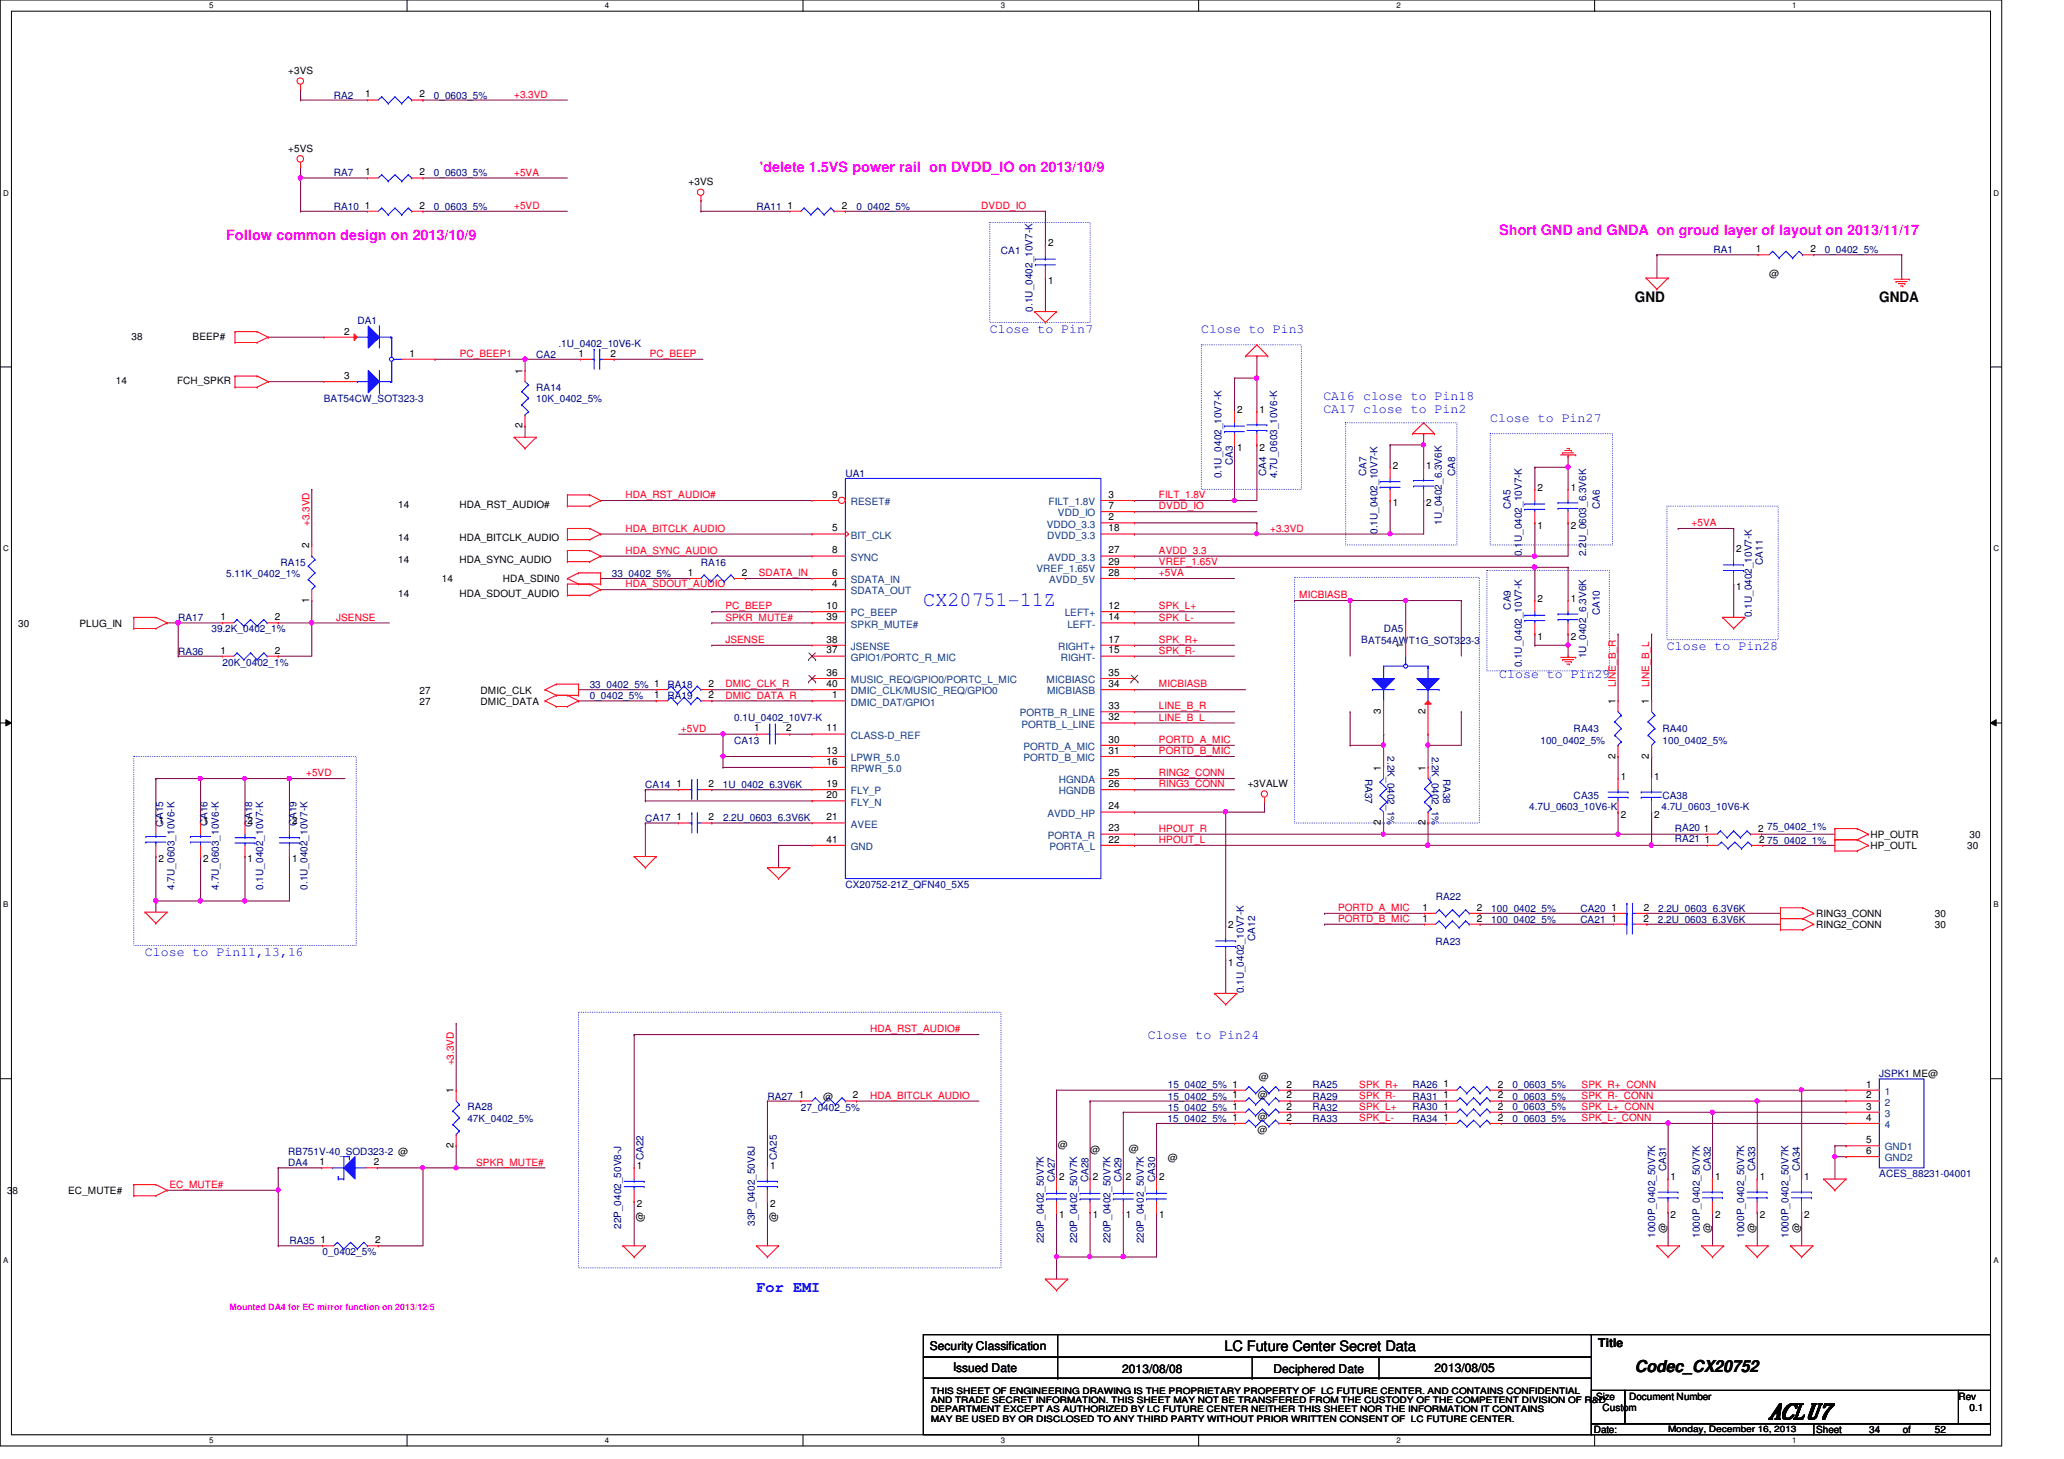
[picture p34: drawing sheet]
<svg xmlns="http://www.w3.org/2000/svg" width="297mm" height="210mm" viewBox="0 0 297 210" stroke-linecap="round" stroke-linejoin="round" font-family="sans-serif">
<defs><g id="words">
<text font-size="3" fill="#00f" x="132.9" y="87.2">CX20751-11Z</text>
<text font-size="3" x="254.5" y="204.1">ACLU7</text>
<text font-size="2.4" x="235.3" y="197.4">Codec_CX20752</text>
<text font-size="2.2" fill="#00f" x="108.9" y="185.8">For EMI</text>
<g font-size="2.1" fill="#f0f">
<text x="109.3" y="24.8">'delete 1.5VS power rail on DVDD_IO on 2013/10/9</text>
<text x="32.6" y="34.5">Follow common design on 2013/10/9</text>
<text x="215.8" y="33.7">Short GND and GNDA on groud layer of layout on 2013/11/17</text>
</g>
<g font-size="2.1">
<text x="235.3" y="43.5">GND</text>
<text x="270.5" y="43.5">GNDA</text>
<text x="176.2" y="194.4">LC Future Center Secret Data</text>
</g>
<g font-size="1.9" fill="#00f">
<text x="142.4" y="47.9">Close to Pin7</text>
<text x="172.9" y="47.9">Close to Pin3</text>
<text x="190.5" y="57.5">CA16 close to Pin18</text>
<text x="190.5" y="59.4">CA17 close to Pin2</text>
<text x="214.5" y="60.7">Close to Pin27</text>
<text x="239.9" y="93.5">Close to Pin28</text>
<text x="215.8" y="97.5">Close to Pin29</text>
<text x="20.9" y="137.5">Close to Pin11,13,16</text>
<text x="165.2" y="149.5">Close to Pin24</text>
</g>
<g font-size="1.7">
<text x="133.8" y="194.3">Security Classification</text>
<text x="137.2" y="197.3">Issued Date</text>
<text x="161.5" y="197.5">2013/08/08</text>
<text x="183.3" y="197.5">Deciphered Date</text>
<text x="206.4" y="197.3">2013/08/05</text>
<text x="230" y="193.8">Title</text>
</g>
<g font-size="1.4">
<text x="41.5" y="10.6">+3VS</text>
<text x="52.5" y="14">1</text>
<text x="60.4" y="14">2</text>
<text x="41.5" y="21.8">+5VS</text>
<text x="52.5" y="25.2">1</text>
<text x="60.4" y="25.2">2</text>
<text x="99.1" y="26.6">+3VS</text>
<text x="52.5" y="30">1</text>
<text x="60.4" y="30">2</text>
<text x="113.4" y="30">1</text>
<text x="121.1" y="30">2</text>
<text x="150.8" y="35.4">2</text>
<text x="150.8" y="40.8">1</text>
<text x="252.7" y="36.3">1</text>
<text x="254.6" y="39.9">@</text>
<text x="260.5" y="36.3">2</text>
<text x="18.9" y="48.9">38</text>
<text x="27.7" y="48.9">BEEP#</text>
<text x="49.5" y="48.1">2</text>
<text x="58.9" y="51.3">1</text>
<text x="75.2" y="53.8" transform="rotate(-90 75.2 53.8)">1</text>
<text x="83.3" y="51.3">1</text>
<text x="87.9" y="51.3">2</text>
<text x="16.7" y="55.3">14</text>
<text x="25.5" y="55.3">FCH_SPKR</text>
<text x="49.5" y="54.5">3</text>
<text x="178" y="59.4">2</text>
<text x="181.3" y="59.4">1</text>
<text x="75.2" y="61.6" transform="rotate(-90 75.2 61.6)">2</text>
<text x="178" y="64.9">1</text>
<text x="181.3" y="64.9">2</text>
<text x="119.7" y="71.6">9</text>
<text x="159.5" y="71.6">3</text>
<text x="200.4" y="67.4">2</text>
<text x="205.3" y="67.4">1</text>
<text x="221.3" y="70.6">2</text>
<text x="226" y="70.6">1</text>
<text x="57.3" y="77.9">14</text>
<text x="57.3" y="73.1">14</text>
<text x="66.1" y="77.8">HDA_BITCLK_AUDIO</text>
<text x="66.1" y="73.1">HDA_RST_AUDIO#</text>
<text x="119.7" y="76.4">5</text>
<text x="159.5" y="76.4">18</text>
<text x="159.5" y="74.8">2</text>
<text x="159.5" y="73.2">7</text>
<text x="200.4" y="72.9">1</text>
<text x="205.3" y="72.9">2</text>
<text x="221.3" y="76.1">1</text>
<text x="226" y="76.1">2</text>
<text x="44.5" y="78.9" transform="rotate(-90 44.5 78.9)">2</text>
<text x="57.3" y="81.1">14</text>
<text x="63.6" y="83.8">14</text>
<text x="66.1" y="81.1">HDA_SYNC_AUDIO</text>
<text x="72.4" y="83.8">HDA_SDIN0</text>
<text x="99" y="82.8">1</text>
<text x="106.8" y="82.8">2</text>
<text x="119.7" y="82.8">6</text>
<text x="119.7" y="79.6">8</text>
<text x="159.5" y="79.6">27</text>
<text x="159.5" y="81.2">29</text>
<text x="159.5" y="82.8">28</text>
<text x="249.9" y="79.4">2</text>
<text x="31.7" y="89.2">1</text>
<text x="39.5" y="89.2">2</text>
<text x="44.5" y="86.7" transform="rotate(-90 44.5 86.7)">1</text>
<text x="57.3" y="85.9">14</text>
<text x="66.1" y="85.9">HDA_SDOUT_AUDIO</text>
<text x="118.9" y="89.2">39</text>
<text x="118.9" y="87.6">10</text>
<text x="119.7" y="84.4">4</text>
<text x="159.5" y="89.2">14</text>
<text x="159.5" y="87.6">12</text>
<text x="221.3" y="86.6">2</text>
<text x="226" y="86.6">1</text>
<text x="249.9" y="84.9">1</text>
<text x="2.6" y="90.2">30</text>
<text x="11.4" y="90.2">PLUG_IN</text>
<text x="31.7" y="94">1</text>
<text x="39.5" y="94">2</text>
<text x="118.9" y="94">37</text>
<text x="118.9" y="92.4">38</text>
<text x="159.5" y="94">15</text>
<text x="159.5" y="92.4">17</text>
<text x="201.9" y="93.3" transform="rotate(-90 201.9 93.3)">1</text>
<text x="221.3" y="92.1">1</text>
<text x="226" y="92.1">2</text>
<text x="60.4" y="101.4">27</text>
<text x="60.4" y="99.8">27</text>
<text x="69.2" y="101.4">DMIC_DATA</text>
<text x="69.2" y="99.8">DMIC_CLK</text>
<text x="94.1" y="100.5">1</text>
<text x="102" y="98.8">2</text>
<text x="102" y="100.5">2</text>
<text x="119" y="98.8">40</text>
<text x="119" y="97.2">36</text>
<text x="119.8" y="100.4">1</text>
<text x="159.5" y="98.8">34</text>
<text x="159.5" y="97.2">35</text>
<text x="232.5" y="101.3" transform="rotate(-90 232.5 101.3)">1</text>
<text x="237.3" y="101.3" transform="rotate(-90 237.3 101.3)">1</text>
<text x="108.5" y="105.2">1</text>
<text x="113.2" y="105.2">2</text>
<text x="118.9" y="105.2">11</text>
<text x="159.5" y="102">33</text>
<text x="159.5" y="106.8">30</text>
<text x="159.5" y="103.6">32</text>
<text x="198.7" y="102.7" transform="rotate(-90 198.7 102.7)">3</text>
<text x="205.1" y="102.7" transform="rotate(-90 205.1 102.7)">2</text>
<text x="97.4" y="113.2">1</text>
<text x="102" y="113.2">2</text>
<text x="118.9" y="113.2">19</text>
<text x="118.9" y="108.4">13</text>
<text x="118.9" y="110">16</text>
<text x="159.5" y="108.4">31</text>
<text x="159.5" y="113.2">26</text>
<text x="159.5" y="111.6">25</text>
<text x="179.6" y="113.2">+3VALW</text>
<text x="198.7" y="110.9" transform="rotate(-90 198.7 110.9)">1</text>
<text x="205.1" y="110.9" transform="rotate(-90 205.1 110.9)">1</text>
<text x="232.5" y="109.1" transform="rotate(-90 232.5 109.1)">2</text>
<text x="233.2" y="112.2">1</text>
<text x="237.3" y="109.1" transform="rotate(-90 237.3 109.1)">2</text>
<text x="238.1" y="112.2">1</text>
<text x="22.8" y="118.6">1</text>
<text x="29.2" y="118.6">1</text>
<text x="35.6" y="118.6">2</text>
<text x="42" y="118.6">2</text>
<text x="97.4" y="118">1</text>
<text x="102" y="118">2</text>
<text x="118.9" y="118">21</text>
<text x="118.9" y="114.8">20</text>
<text x="159.5" y="119.6">23</text>
<text x="159.5" y="116.4">24</text>
<text x="198.7" y="118.7" transform="rotate(-90 198.7 118.7)">2</text>
<text x="205.1" y="118.7" transform="rotate(-90 205.1 118.7)">2</text>
<text x="233.2" y="117.7">2</text>
<text x="238.1" y="117.7">2</text>
<text x="245.2" y="119.6">1</text>
<text x="253" y="119.6">2</text>
<text x="22.8" y="124.1">2</text>
<text x="29.2" y="124.1">2</text>
<text x="35.6" y="124.1">1</text>
<text x="42" y="124.1">1</text>
<text x="118.9" y="121.2">41</text>
<text x="159.5" y="121.2">22</text>
<text x="245.3" y="121.2">1</text>
<text x="253.2" y="121.2">2</text>
<text x="269.2" y="122.2">HP_OUTL</text>
<text x="269.2" y="120.6">HP_OUTR</text>
<text x="283.1" y="122.2">30</text>
<text x="283.5" y="120.6">30</text>
<text x="204.7" y="131">1</text>
<text x="212.5" y="131">2</text>
<text x="231.9" y="131">1</text>
<text x="236.6" y="131">2</text>
<text x="261.4" y="132">RING3_CONN</text>
<text x="278.5" y="132">30</text>
<text x="176.8" y="133.5">2</text>
<text x="204.7" y="132.6">1</text>
<text x="212.5" y="132.6">2</text>
<text x="231.9" y="132.6">1</text>
<text x="236.5" y="132.6">2</text>
<text x="261.4" y="133.5">RING2_CONN</text>
<text x="278.5" y="133.5">30</text>
<text x="176.8" y="139">1</text>
<text x="181.2" y="155.4">@</text>
<text x="65.3" y="157.3" transform="rotate(-90 65.3 157.3)">1</text>
<text x="115" y="158">1</text>
<text x="118.4" y="158.2">@</text>
<text x="122.8" y="158">2</text>
<text x="181" y="161.1">@</text>
<text x="181" y="158">@</text>
<text x="185.1" y="161.2">2</text>
<text x="185.2" y="158">2</text>
<text x="185.2" y="159.6">2</text>
<text x="185.2" y="156.5">2</text>
<text x="207.8" y="159.6">1</text>
<text x="207.8" y="156.5">1</text>
<text x="207.8" y="158">1</text>
<text x="207.8" y="161.2">1</text>
<text x="215.5" y="159.6">2</text>
<text x="215.5" y="156.5">2</text>
<text x="215.6" y="158">2</text>
<text x="215.6" y="161.2">2</text>
<text x="268.5" y="161.2">4</text>
<text x="268.5" y="159.6">3</text>
<text x="268.5" y="158">2</text>
<text x="268.5" y="156.5">1</text>
<text x="46" y="167.6">1</text>
<text x="53.8" y="167.6">2</text>
<text x="65.3" y="165.1" transform="rotate(-90 65.3 165.1)">2</text>
<text x="152.2" y="165.2">@</text>
<text x="156.9" y="165.9">@</text>
<text x="162.5" y="165.7">@</text>
<text x="168" y="167">@</text>
<text x="181" y="163">@</text>
<text x="268.6" y="164.4">5</text>
<text x="268.6" y="166">6</text>
<text x="1" y="171.8">38</text>
<text x="9.8" y="171.8">EC_MUTE#</text>
<text x="91.6" y="168.2">1</text>
<text x="91.6" y="173.7">2</text>
<text x="110.8" y="168.2">1</text>
<text x="110.8" y="173.7">2</text>
<text x="152.4" y="169.8">2</text>
<text x="157.3" y="169.8">2</text>
<text x="162" y="169.8">2</text>
<text x="166.8" y="169.8">2</text>
<text x="240.4" y="169.8">1</text>
<text x="246.8" y="169.8">1</text>
<text x="253.3" y="169.8">1</text>
<text x="259.6" y="169.8">1</text>
<text x="46.1" y="178.9">1</text>
<text x="54" y="178.9">2</text>
<text x="92.6" y="175.9" transform="rotate(-90 92.6 175.9)">@</text>
<text x="111.8" y="175.8" transform="rotate(-90 111.8 175.8)">@</text>
<text x="152.4" y="175.3">1</text>
<text x="157.3" y="175.3">1</text>
<text x="162" y="175.3">1</text>
<text x="166.8" y="175.3">1</text>
<text x="239.8" y="177.4" transform="rotate(-90 239.8 177.4)">@</text>
<text x="240.4" y="175.3">2</text>
<text x="246.2" y="177.4" transform="rotate(-90 246.2 177.4)">@</text>
<text x="246.8" y="175.3">2</text>
<text x="252.6" y="177.4" transform="rotate(-90 252.6 177.4)">@</text>
<text x="253.3" y="175.3">2</text>
<text x="259" y="177.4" transform="rotate(-90 259 177.4)">@</text>
<text x="259.6" y="175.3">2</text>
<text x="229.7" y="201.4">Size</text>
<text x="230.6" y="203">Custom</text>
<text x="234.5" y="201.4">Document Number</text>
<text x="281.8" y="201.4">Rev</text>
<text x="283.5" y="203">0.1</text>
<text x="229.4" y="206.2">Date:</text>
<text x="261.4" y="206.2">Sheet</text>
<text x="269" y="206.2">34</text>
<text x="273.8" y="206.2">of</text>
<text x="278.5" y="206.2">52</text>
</g>
<g font-size="1.4" fill="#000080">
<text x="48" y="14.2">RA2</text>
<text x="62.4" y="14.2">0_0603_5%</text>
<text x="48" y="25.4">RA7</text>
<text x="62.4" y="25.4">0_0603_5%</text>
<text x="48" y="30.2">RA10</text>
<text x="62.4" y="30.2">0_0603_5%</text>
<text x="108.9" y="30.2">RA11</text>
<text x="123.3" y="30.2">0_0402_5%</text>
<text x="144" y="36.6">CA1</text>
<text x="246.6" y="36.4">RA1</text>
<text x="262.6" y="36.4">0_0402_5%</text>
<text x="51.4" y="46.6">DA1</text>
<text x="148.6" y="44.8" transform="rotate(-90 148.6 44.8)">0.1U_0402_10V7-K</text>
<text x="77.2" y="51.4">CA2</text>
<text x="80.4" y="49.9">.1U_0402_10V6-K</text>
<text x="46.6" y="57.9">BAT54CW_SOT323-3</text>
<text x="77.2" y="57.9">10K_0402_5%</text>
<text x="77.2" y="56.3">RA14</text>
<text x="121.7" y="68.6">UA1</text>
<text x="175.8" y="68.8" transform="rotate(-90 175.8 68.8)">0.1U_0402_10V7-K</text>
<text x="177.4" y="66.9" transform="rotate(-90 177.4 66.9)">CA3</text>
<text x="182.2" y="68.5" transform="rotate(-90 182.2 68.5)">CA4</text>
<text x="183.8" y="68.8" transform="rotate(-90 183.8 68.8)">4.7U_0603_10V6-K</text>
<text x="196.6" y="68.5" transform="rotate(-90 196.6 68.5)">CA7</text>
<text x="209.4" y="68.5" transform="rotate(-90 209.4 68.5)">CA8</text>
<text x="198.2" y="76.8" transform="rotate(-90 198.2 76.8)">0.1U_0402_10V7-K</text>
<text x="207.5" y="75.5" transform="rotate(-90 207.5 75.5)">1U_0402_6.3V6K</text>
<text x="217.4" y="73.3" transform="rotate(-90 217.4 73.3)">CA5</text>
<text x="230.2" y="73.3" transform="rotate(-90 230.2 73.3)">CA6</text>
<text x="32.6" y="83">5.11K_0402_1%</text>
<text x="40.4" y="81.4">RA15</text>
<text x="88" y="83">33_0402_5%</text>
<text x="100.9" y="81.4">RA16</text>
<text x="219" y="80" transform="rotate(-90 219 80)">0.1U_0402_10V7-K</text>
<text x="228.3" y="80" transform="rotate(-90 228.3 80)">2.2U_0603_6.3V6K</text>
<text x="253.7" y="81.3" transform="rotate(-90 253.7 81.3)">CA11</text>
<text x="25.6" y="89.4">RA17</text>
<text x="217.4" y="87.7" transform="rotate(-90 217.4 87.7)">CA9</text>
<text x="230.2" y="88.5" transform="rotate(-90 230.2 88.5)">CA10</text>
<text x="252.1" y="88.8" transform="rotate(-90 252.1 88.8)">0.1U_0402_10V7-K</text>
<text x="25.6" y="94.2">RA36</text>
<text x="30.4" y="91">39.2K_0402_1%</text>
<text x="32" y="95.8">20K_0402_1%</text>
<text x="195.9" y="92.6">BAT54AWT1G_SOT323-3</text>
<text x="199.1" y="91">DA5</text>
<text x="228.3" y="94.7" transform="rotate(-90 228.3 94.7)">1U_0402_6.3V6K</text>
<text x="84.9" y="99">33_0402_5% 1</text>
<text x="84.9" y="100.6">0_0402_5%</text>
<text x="96" y="99">RA18</text>
<text x="96" y="100.6">RA19</text>
<text x="219" y="96" transform="rotate(-90 219 96)">0.1U_0402_10V7-K</text>
<text x="105.7" y="107">CA13</text>
<text x="105.7" y="103.8">0.1U_0402_10V7-K</text>
<text x="221.7" y="107">100_0402_5%</text>
<text x="226.5" y="105.4">RA43</text>
<text x="239.3" y="105.4">RA40</text>
<text x="239.3" y="107">100_0402_5%</text>
<text x="92.9" y="113.4">CA14</text>
<text x="104" y="113.4">1U_0402_6.3V6K</text>
<text x="196.4" y="112" transform="rotate(90 196.4 112)">RA37</text>
<text x="199.7" y="108.8" transform="rotate(90 199.7 108.8)">2.2K_0402_1%</text>
<text x="206.1" y="108.8" transform="rotate(90 206.1 108.8)">2.2K_0402_1%</text>
<text x="207.7" y="112" transform="rotate(90 207.7 112)">RA38</text>
<text x="23.5" y="118.9" transform="rotate(-90 23.5 118.9)">CA15</text>
<text x="29.9" y="118.9" transform="rotate(-90 29.9 118.9)">CA16</text>
<text x="36.3" y="118.9" transform="rotate(-90 36.3 118.9)">CA18</text>
<text x="42.7" y="118.9" transform="rotate(-90 42.7 118.9)">CA19</text>
<text x="92.9" y="118.2">CA17</text>
<text x="104.1" y="118.2">2.2U_0603_6.3V6K</text>
<text x="220.1" y="116.6">4.7U_0603_10V6-K</text>
<text x="226.5" y="115">CA35</text>
<text x="239.1" y="116.6">4.7U_0603_10V6-K</text>
<text x="239.2" y="115">CA38</text>
<text x="241" y="119.6">RA20</text>
<text x="254.3" y="119.5">75_0402_1%</text>
<text x="241" y="121.2">RA21</text>
<text x="254.3" y="121.4">75_0402_1%</text>
<text x="25.1" y="128" transform="rotate(-90 25.1 128)">4.7U_0603_10V6-K</text>
<text x="31.5" y="128" transform="rotate(-90 31.5 128)">4.7U_0603_10V6-K</text>
<text x="37.9" y="128" transform="rotate(-90 37.9 128)">0.1U_0402_10V7-K</text>
<text x="44.3" y="128" transform="rotate(-90 44.3 128)">0.1U_0402_10V7-K</text>
<text x="121.7" y="127.7">CX20752-21Z_QFN40_5X5</text>
<text x="206.6" y="129.5">RA22</text>
<text x="214.6" y="131.1">100_0402_5%</text>
<text x="227.4" y="131.1">CA20</text>
<text x="238.6" y="131.1">2.2U_0603_6.3V6K</text>
<text x="180.6" y="135.4" transform="rotate(-90 180.6 135.4)">CA12</text>
<text x="206.6" y="135.9">RA23</text>
<text x="214.6" y="132.7">100_0402_5%</text>
<text x="227.4" y="132.7">CA21</text>
<text x="238.6" y="132.7">2.2U_0603_6.3V6K</text>
<text x="179" y="142.9" transform="rotate(-90 179 142.9)">0.1U_0402_10V7-K</text>
<text x="270.5" y="155">JSPK1 ME@</text>
<text x="67.3" y="161.4">47K_0402_5%</text>
<text x="67.3" y="159.8">RA28</text>
<text x="110.4" y="158.2">RA27</text>
<text x="115.3" y="159.8">27_0402_5%</text>
<text x="168" y="161.4">15_0402_5% 1</text>
<text x="168.1" y="156.6">15_0402_5% 1</text>
<text x="168.1" y="159.8">15_0402_5% 1</text>
<text x="168.1" y="158.2">15_0402_5% 1</text>
<text x="188.9" y="161.4">RA33</text>
<text x="188.9" y="159.8">RA32</text>
<text x="188.9" y="158.2">RA29</text>
<text x="188.9" y="156.6">RA25</text>
<text x="203.3" y="159.8">RA30</text>
<text x="203.3" y="156.6">RA26</text>
<text x="203.3" y="158.2">RA31</text>
<text x="203.3" y="161.4">RA34</text>
<text x="217.7" y="159.8">0_0603_5%</text>
<text x="217.7" y="158.2">0_0603_5%</text>
<text x="217.7" y="161.4">0_0603_5%</text>
<text x="217.7" y="156.6">0_0603_5%</text>
<text x="41.5" y="167.8">DA4</text>
<text x="41.5" y="166.2">RB751V-40_SOD323-2 @</text>
<text x="92.6" y="166.9" transform="rotate(-90 92.6 166.9)">CA22</text>
<text x="111.8" y="166.9" transform="rotate(-90 111.8 166.9)">CA25</text>
<text x="151.8" y="170.1" transform="rotate(-90 151.8 170.1)">CA27</text>
<text x="156.6" y="170.1" transform="rotate(-90 156.6 170.1)">CA28</text>
<text x="161.4" y="170.1" transform="rotate(-90 161.4 170.1)">CA29</text>
<text x="166.2" y="170.1" transform="rotate(-90 166.2 170.1)">CA30</text>
<text x="239.8" y="168.5" transform="rotate(-90 239.8 168.5)">CA31</text>
<text x="246.2" y="168.5" transform="rotate(-90 246.2 168.5)">CA32</text>
<text x="252.6" y="168.5" transform="rotate(-90 252.6 168.5)">CA33</text>
<text x="259" y="168.5" transform="rotate(-90 259 168.5)">CA34</text>
<text x="270.5" y="169.4">ACES_88231-04001</text>
<text x="41.7" y="179">RA35</text>
<text x="89.4" y="176.8" transform="rotate(-90 89.4 176.8)">22P_0402_50V8-J</text>
<text x="108.6" y="176.3" transform="rotate(-90 108.6 176.3)">33P_0402_50V8J</text>
<text x="150.2" y="178.9" transform="rotate(-90 150.2 178.9)">220P_0402_50V7K</text>
<text x="155" y="178.9" transform="rotate(-90 155 178.9)">220P_0402_50V7K</text>
<text x="159.8" y="178.9" transform="rotate(-90 159.8 178.9)">220P_0402_50V7K</text>
<text x="164.6" y="178.9" transform="rotate(-90 164.6 178.9)">220P_0402_50V7K</text>
<text x="238.2" y="178.1" transform="rotate(-90 238.2 178.1)">1000P_0402_50V7K</text>
<text x="244.6" y="178.1" transform="rotate(-90 244.6 178.1)">1000P_0402_50V7K</text>
<text x="251" y="178.1" transform="rotate(-90 251 178.1)">1000P_0402_50V7K</text>
<text x="257.4" y="178.1" transform="rotate(-90 257.4 178.1)">1000P_0402_50V7K</text>
<text x="46.4" y="180.6">0_0402_5%</text>
</g>
<g font-size="1.4" fill="#f00">
<text x="74" y="14.1">+3.3VD</text>
<text x="74" y="25.3">+5VA</text>
<text x="74" y="30.1">+5VD</text>
<text x="141.2" y="30.1">DVDD_IO</text>
<text x="66.2" y="51.4">PC_BEEP1</text>
<text x="93.5" y="51.3">PC_BEEP</text>
<text x="90" y="71.7">HDA_RST_AUDIO#</text>
<text x="166.8" y="71.7">FILT_1.8V</text>
<text x="44.5" y="75.7" transform="rotate(-90 44.5 75.7)">+3.3VD</text>
<text x="90" y="76.5">HDA_BITCLK_AUDIO</text>
<text x="166.8" y="73.3">DVDD_IO</text>
<text x="182.8" y="76.5">+3.3VD</text>
<text x="243.5" y="75.7">+5VA</text>
<text x="90" y="79.7">HDA_SYNC_AUDIO</text>
<text x="109.2" y="82.9">SDATA_IN</text>
<text x="166.8" y="82.9">+5VA</text>
<text x="166.8" y="79.7">AVDD_3.3</text>
<text x="166.8" y="81.3">VREF_1.65V</text>
<text x="48.4" y="89.3">JSENSE</text>
<text x="90" y="84.5">HDA_SDOUT_AUDIO</text>
<text x="104.4" y="89.3">SPKR_MUTE#</text>
<text x="104.4" y="87.7">PC_BEEP</text>
<text x="166.8" y="89.3">SPK_L-</text>
<text x="166.8" y="87.7">SPK_L+</text>
<text x="187" y="86.1">MICBIASB</text>
<text x="104.4" y="92.5">JSENSE</text>
<text x="166.8" y="92.5">SPK_R+</text>
<text x="166.8" y="94.1">SPK_R-</text>
<text x="104.4" y="100.5">DMIC_DATA_R</text>
<text x="104.4" y="98.9">DMIC_CLK_R</text>
<text x="166.8" y="98.9">MICBIASB</text>
<text x="232.5" y="98.9" transform="rotate(-90 232.5 98.9)">LINE_B_R</text>
<text x="237.4" y="98.9" transform="rotate(-90 237.4 98.9)">LINE_B_L</text>
<text x="98" y="105.3">+5VD</text>
<text x="166.8" y="103.7">LINE_B_L</text>
<text x="166.8" y="102.1">LINE_B_R</text>
<text x="166.8" y="106.9">PORTD_A_MIC</text>
<text x="44.1" y="111.7">+5VD</text>
<text x="166.8" y="113.3">RING3_CONN</text>
<text x="166.8" y="111.7">RING2_CONN</text>
<text x="166.8" y="108.5">PORTD_B_MIC</text>
<text x="166.8" y="119.7">HPOUT_R</text>
<text x="166.8" y="121.3">HPOUT_L</text>
<text x="192.6" y="131.1">PORTD_A_MIC</text>
<text x="192.6" y="132.6">PORTD_B_MIC</text>
<text x="125.2" y="148.5">HDA_RST_AUDIO#</text>
<text x="65.3" y="153.3" transform="rotate(-90 65.3 153.3)">+3.3VD</text>
<text x="125.2" y="158.1">HDA_BITCLK_AUDIO</text>
<text x="195.6" y="159.7">SPK_L+</text>
<text x="195.6" y="158.1">SPK_R-</text>
<text x="195.6" y="156.5">SPK_R+</text>
<text x="195.6" y="161.3">SPK_L-</text>
<text x="227.6" y="158.1">SPK_R-_CONN</text>
<text x="227.6" y="156.5">SPK_R+_CONN</text>
<text x="227.6" y="159.7">SPK_L+_CONN</text>
<text x="227.6" y="161.3">SPK_L-_CONN</text>
<text x="68.5" y="167.7">SPKR_MUTE#</text>
<text x="24.4" y="170.9">EC_MUTE#</text>
</g>
<g font-size="1.4" fill="#004080">
<text x="122.5" y="72.7">RESET#</text>
<text x="122.5" y="77.5">BIT_CLK</text>
<text x="150.6" y="75.9">VDDO_3.3</text>
<text x="150.7" y="77.5">DVDD_3.3</text>
<text x="150.9" y="72.7">FILT_1.8V</text>
<text x="152.3" y="74.3">VDD_IO</text>
<text x="122.5" y="80.7">SYNC</text>
<text x="122.5" y="83.9">SDATA_IN</text>
<text x="149.2" y="82.3">VREF_1.65V</text>
<text x="150.8" y="80.7">AVDD_3.3</text>
<text x="151" y="83.9">AVDD_5V</text>
<text x="122.5" y="85.5">SDATA_OUT</text>
<text x="122.5" y="88.7">PC_BEEP</text>
<text x="153.2" y="88.7">LEFT+</text>
<text x="122.5" y="90.3">SPKR_MUTE#</text>
<text x="122.5" y="93.5">JSENSE</text>
<text x="122.5" y="95.1">GPIO1/PORTC_R_MIC</text>
<text x="152.3" y="93.5">RIGHT+</text>
<text x="152.7" y="95.1">RIGHT-</text>
<text x="153.6" y="90.3">LEFT-</text>
<text x="122.5" y="98.3">MUSIC_REQ/GPIO0/PORTC_L_MIC</text>
<text x="122.5" y="99.9">DMIC_CLK/MUSIC_REQ/GPIO0</text>
<text x="122.5" y="101.5">DMIC_DAT/GPIO1</text>
<text x="150.6" y="98.3">MICBIASC</text>
<text x="150.7" y="99.9">MICBIASB</text>
<text x="122.5" y="106.3">CLASS-D_REF</text>
<text x="146.8" y="103.1">PORTB_R_LINE</text>
<text x="147" y="104.7">PORTB_L_LINE</text>
<text x="147.3" y="107.9">PORTD_A_MIC</text>
<text x="122.5" y="111.1">RPWR_5.0</text>
<text x="122.5" y="109.5">LPWR_5.0</text>
<text x="147.3" y="109.5">PORTD_B_MIC</text>
<text x="152.4" y="112.7">HGNDA</text>
<text x="122.5" y="115.9">FLY_N</text>
<text x="122.5" y="114.3">FLY_P</text>
<text x="122.5" y="119.1">AVEE</text>
<text x="150.7" y="117.5">AVDD_HP</text>
<text x="152.4" y="114.3">HGNDB</text>
<text x="122.5" y="122.3">GND</text>
<text x="150.8" y="120.7">PORTA_R</text>
<text x="151" y="122.3">PORTA_L</text>
<text x="271.3" y="160.7">3</text>
<text x="271.3" y="159.1">2</text>
<text x="271.3" y="157.5">1</text>
<text x="271.3" y="167.1">GND2</text>
<text x="271.3" y="165.5">GND1</text>
<text x="271.3" y="162.3">4</text>
</g>
<text font-size="1.3" fill="#f0f" x="33" y="188.4">Mounted DA4 for EC mirror function on 2013/12/5</text>
<g font-size="1.3">
<text x="134" y="201.9">AND TRADE SECRET INFORMATION. THIS SHEET MAY NOT BE TRANSFERED FROM THE CUSTODY OF THE COMPETENT DIVISION OF R&amp;D</text>
<text x="134" y="203.2">DEPARTMENT EXCEPT AS AUTHORIZED BY LC FUTURE CENTER NEITHER THIS SHEET NOR THE INFORMATION IT CONTAINS</text>
<text x="134" y="200.6">THIS SHEET OF ENGINEERING DRAWING IS THE PROPRIETARY PROPERTY OF LC FUTURE CENTER. AND CONTAINS CONFIDENTIAL</text>
<text x="134" y="204.5">MAY BE USED BY OR DISCLOSED TO ANY THIRD PARTY WITHOUT PRIOR WRITTEN CONSENT OF LC FUTURE CENTER.</text>
<text x="240.1" y="206">Monday, December 16, 2013</text>
</g>
<g font-size="1.1">
<text x="30.1" y="1.1">5</text>
<text x="87" y="1.1">4</text>
<text x="144" y="1.1">3</text>
<text x="201" y="1.1">2</text>
<text x="257.9" y="1.1">1</text>
<text x=".5" y="28.2">D</text>
<text x="286.9" y="28.2">D</text>
<text x=".5" y="79.3">C</text>
<text x="286.9" y="79.3">C</text>
<text x=".5" y="130.6">B</text>
<text x="286.9" y="130.6">B</text>
<text x=".5" y="181.7">A</text>
<text x="286.9" y="181.7">A</text>
<text x="30.1" y="207.6">5</text>
<text x="87" y="207.6">4</text>
<text x="144" y="207.6">3</text>
<text x="201" y="207.6">2</text>
<text x="257.9" y="207.6">1</text>
</g>
</g></defs>
<path d="M0 0h288.1v208h-288.1zM1.6 1.6h284.9v204.8h-284.9z" fill="none" stroke="#000" stroke-width=".14"/>
<g fill="#fff">
<path d="M30.1 .2h.6v1.2h-.6z"/>
<path d="M30.1 206.6h.6v1.2h-.6z"/>
</g>
<path d="M58.6 0v1.6M58.6 206.4v1.6" fill="none" stroke="#000" stroke-width=".14"/>
<g fill="#fff">
<path d="M87 .2h.6v1.2h-.6z"/>
<path d="M87 206.6h.6v1.2h-.6z"/>
</g>
<path d="M115.6 0v1.6M115.6 206.4v1.6" fill="none" stroke="#000" stroke-width=".14"/>
<g fill="#fff">
<path d="M144 .2h.6v1.2h-.6z"/>
<path d="M144 206.6h.6v1.2h-.6z"/>
</g>
<path d="M172.5 0v1.6M172.5 206.4v1.6" fill="none" stroke="#000" stroke-width=".14"/>
<g fill="#fff">
<path d="M201 .2h.5v1.2h-.5z"/>
<path d="M201 206.6h.5v1.2h-.5z"/>
</g>
<path d="M229.5 0v1.6M229.5 206.4v1.6" fill="none" stroke="#000" stroke-width=".14"/>
<g fill="#fff">
<path d="M257.9 .2h.6v1.2h-.6z"/>
<path d="M257.9 206.6h.6v1.2h-.6z"/>
<path d="M.5 27.2h.7v1.2h-.7z"/>
<path d="M286.9 27.2h.8v1.2h-.8z"/>
<path d="M.5 78.4h.7v1.1h-.7z"/>
<path d="M286.9 78.4h.8v1.1h-.8z"/>
</g>
<path d="M0 52.8h1.6M286.5 52.8h1.6" fill="none" stroke="#000" stroke-width=".14"/>
<g fill="#fff">
<path d="M.5 129.6h.7v1.2h-.7z"/>
<path d="M286.9 129.6h.7v1.2h-.7z"/>
</g>
<path d="M0 104h1.6M.8 103.5l.8 .5-.8 .4zM286.5 104h1.6M286.5 104l.8-.5v.9z" fill="none" stroke="#000" stroke-width=".14"/>
<path d="M.8 103.5l.8 .5-.8 .4zM286.5 104l.8-.5v.9z" fill="#000"/>
<g fill="#fff">
<path d="M.5 180.8h.7v1.1h-.7z"/>
<path d="M286.9 180.8h.7v1.1h-.7z"/>
</g>
<path d="M0 155.2h1.6M286.5 155.2h1.6" fill="none" stroke="#000" stroke-width=".14"/>
<path d="M142.4 32h14.5v14.4h-14.5zM172.9 49.6h14.4v20.8h-14.4zM193.7 60.8h16v17.6h-16zM214.5 62.4h17.6v16h-17.6zM239.9 72.8h16v19.2h-16zM186.3 83.1h26.6v35.3h-26.6zM214 82.1h17.6v14.4h-17.6zM19.3 108.8h32v27.2h-32zM83.3 145.6h60.8v36.8h-60.8z" fill="none" stroke="#00f" stroke-width=".14" stroke-dasharray="0 .3"/>
<g fill="none" stroke="#800040" stroke-width=".14">
<path d="M43.3 14.4h.1M43.3 14.4h9.6M43.3 12.8h.1M43.3 12.8v1.6M60.9 14.4h.1M60.9 14.4h20.8M43.3 25.6h.1M43.3 24h.1M43.3 30.4h.1M43.3 24v6.4M43.3 25.6h9.6M43.3 30.4h9.6"/>
<path d="M60.9 30.4h.1M60.9 30.4h20.8M60.9 25.6h.1M60.9 25.6h20.8"/>
</g>
<circle cx="43.2" cy="25.6" r=".31" fill="#f0f"/>
<circle cx="43.2" cy="25.6" r=".31" fill="none" stroke="#f0f" stroke-width=".14"/>
<path d="M40 171.2h.1M40 171.2v8M60.9 168h.1M60.9 168h4.8" fill="none" stroke="#800040" stroke-width=".14"/>
<circle cx="60.8" cy="168" r=".3" fill="#f0f"/>
<circle cx="60.8" cy="168" r=".3" fill="none" stroke="#f0f" stroke-width=".14"/>
<path d="M24 171.2h16M24 171.2h.1M54.4 179.2h.1M60.9 168h.1M60.9 168v11.2h-6.5" fill="none" stroke="#800040" stroke-width=".14"/>
<circle cx="40" cy="171.2" r=".3" fill="#f0f"/>
<circle cx="40" cy="171.2" r=".3" fill="none" stroke="#f0f" stroke-width=".14"/>
<path d="M40 179.2h.1M40 179.2h6.4M65.7 168h.1M65.7 168h12.7" fill="none" stroke="#800040" stroke-width=".14"/>
<circle cx="65.6" cy="168" r=".31" fill="#f0f"/>
<circle cx="65.6" cy="168" r=".31" fill="none" stroke="#f0f" stroke-width=".14"/>
<g fill="none" stroke="#800040" stroke-width=".14">
<path d="M65.7 147.2h.1M65.7 147.2v9.6M185.7 158.4h22.4M185.7 158.4h.1M185.7 156.8h22.4M185.7 156.8h.1M65.7 164.8h.1M65.7 164.8v3.2M185.7 160h22.4M185.7 160h.1M185.7 161.6h.1M185.7 161.6h22.4"/>
<path d="M240.1 161.6h.1M240.1 161.6h25.6"/>
</g>
<circle cx="240.1" cy="161.6" r=".31" fill="#f0f"/>
<circle cx="240.1" cy="161.6" r=".31" fill="none" stroke="#f0f" stroke-width=".14"/>
<path d="M246.5 160h.1M246.5 160h19.2" fill="none" stroke="#800040" stroke-width=".14"/>
<circle cx="246.5" cy="160" r=".3" fill="#f0f"/>
<circle cx="246.5" cy="160" r=".3" fill="none" stroke="#f0f" stroke-width=".14"/>
<path d="M216.1 158.4h36.8M216.1 158.4h.1M216.1 156.8h.1M216.1 156.8h43.2" fill="none" stroke="#800040" stroke-width=".14"/>
<circle cx="259.2" cy="156.8" r=".3" fill="#f0f"/>
<circle cx="259.2" cy="156.8" r=".3" fill="none" stroke="#f0f" stroke-width=".14"/>
<path d="M252.9 158.4h12.8M252.9 158.4h.1M240.1 161.6h.1M240.1 161.6v8" fill="none" stroke="#800040" stroke-width=".14"/>
<circle cx="252.9" cy="158.4" r=".3" fill="#f0f"/>
<circle cx="252.9" cy="158.4" r=".3" fill="none" stroke="#f0f" stroke-width=".14"/>
<g fill="none" stroke="#800040" stroke-width=".14">
<path d="M252.9 158.4h.1M252.9 158.4v11.2M259.3 156.8h.1M259.3 156.8v12.8M259.3 156.8h6.4M240.1 174.4h.1M240.1 174.4v4.8M246.5 160h.1M246.5 174.4h.1M246.5 160v9.6M246.5 174.4v4.8M252.9 174.4h.1"/>
<path d="M252.9 174.4v4.8M259.3 174.4h.1M259.3 174.4v4.8M264.1 166.4h.1M264.1 164.8h1.6M264.1 166.4v3.2M265.7 164.8h.1"/>
</g>
<circle cx="264.1" cy="166.4" r=".3" fill="#f0f"/>
<circle cx="264.1" cy="166.4" r=".3" fill="none" stroke="#f0f" stroke-width=".14"/>
<g fill="none" stroke="#800040" stroke-width=".14">
<path d="M100.9 30.4h.1M100.9 28.8h.1M100.9 28.8v1.6M100.9 30.4h12.8M150.5 30.4h.1M150.5 30.4v4.8M150.5 40h.1M150.5 40v4.8M86.4 76.8h30.5M86.4 76.8h.1M86.4 72h30.5M86.4 72h.1"/>
<path d="M83.3 99.2h11.1M83.3 99.2h.1M86.4 83.2h.1M86.4 84.8h.1M86.4 84.8h30.5M86.4 83.2h12.9M86.4 80h30.5M86.4 80h.1M102.4 99.2h14.5M102.4 99.2h.1M102.4 92.8h.1M102.4 92.8h14.5"/>
<path d="M102.4 89.6h.1M102.4 89.6h14.5M102.4 88h14.5M102.4 88h.1M107.3 83.2h9.6M107.3 83.2h.1M83.3 100.8h11.1M83.3 100.8h.1M102.4 100.8h14.5M102.4 100.8h.1M104.1 108.8h.1M104.1 108.8h12.8"/>
<path d="M216.1 160h.1M216.1 160h30.4M216.1 161.6h.1M216.1 161.6h24M264.1 164.8h.1M264.1 164.8v1.6h1.6M265.7 166.4h.1"/>
</g>
<circle cx="104.1" cy="108.8" r=".3" fill="#f0f"/>
<circle cx="104.1" cy="108.8" r=".3" fill="none" stroke="#f0f" stroke-width=".14"/>
<path d="M104.1 105.6h.1M104.1 105.6h4.8" fill="none" stroke="#800040" stroke-width=".14"/>
<circle cx="104" cy="105.6" r=".31" fill="#f0f"/>
<circle cx="104" cy="105.6" r=".31" fill="none" stroke="#f0f" stroke-width=".14"/>
<g fill="none" stroke="#800040" stroke-width=".14">
<path d="M177.7 54.4h3.2M177.7 54.4h.1M177.7 54.4v4.8M180.9 54.4h.1M180.9 54.4v4.8M92.9 113.6h4.8M92.9 118.4h4.8M92.9 115.2h.1M92.9 113.6h.1M92.9 118.4h.1M92.9 113.6v1.6M92.9 118.4v4.8"/>
<path d="M92.9 115.2h24M97.7 105.6h6.4M102.4 113.6h.1M102.4 118.4h.1M102.4 113.6h14.5M102.4 118.4h14.5M104.1 105.6h.1M104.1 108.8h.1M104.1 110.4h.1M104.1 105.6v4.8M104.1 110.4h12.8M112.1 121.6h.1"/>
<path d="M112.1 121.6v3.2M112.1 121.6h4.8"/>
</g>
<circle cx="180.8" cy="54.4" r=".3" fill="#f0f"/>
<circle cx="180.8" cy="54.4" r=".3" fill="none" stroke="#f0f" stroke-width=".14"/>
<path d="M180.9 51.2h.1M180.9 51.2v3.2M163.3 75.2h.1M163.3 76.8h.1M163.3 75.2h17.6M163.3 73.6h.1M163.3 73.6h17.6M180.9 75.2h.1M180.9 75.2v1.6h-17.6M200.1 76.8h.1M200.1 76.8h4.8" fill="none" stroke="#800040" stroke-width=".14"/>
<circle cx="200.1" cy="76.8" r=".3" fill="#f0f"/>
<circle cx="200.1" cy="76.8" r=".3" fill="none" stroke="#f0f" stroke-width=".14"/>
<path d="M200.1 72h.1M200.1 64h.1M200.1 72v4.8M200.1 64h4.8M204.9 72h.1M204.9 72v4.8" fill="none" stroke="#800040" stroke-width=".14"/>
<circle cx="204.8" cy="64" r=".3" fill="#f0f"/>
<circle cx="204.8" cy="64" r=".3" fill="none" stroke="#f0f" stroke-width=".14"/>
<path d="M180.9 76.8h.1M180.9 76.8h19.2M200.1 64h.1M200.1 64v3.2M204.9 64h.1M204.9 62.4h.1M204.9 62.4v4.8" fill="none" stroke="#800040" stroke-width=".14"/>
<circle cx="180.8" cy="76.8" r=".3" fill="#f0f"/>
<circle cx="180.8" cy="76.8" r=".3" fill="none" stroke="#f0f" stroke-width=".14"/>
<path d="M220.9 67.2h.1M220.9 75.2h.1M220.9 67.2v3.2M220.9 75.2v4.8M220.9 67.2h4.8M225.7 67.2h.1M225.7 75.2h.1M225.7 65.6h.1M225.7 65.6v4.8M225.7 75.2v4.8h-4.8M220.9 80h.1" fill="none" stroke="#800040" stroke-width=".14"/>
<circle cx="225.7" cy="67.2" r=".31" fill="#f0f"/>
<circle cx="225.7" cy="67.2" r=".31" fill="none" stroke="#f0f" stroke-width=".14"/>
<path d="M163.3 80h.1M163.3 80h57.6" fill="none" stroke="#800040" stroke-width=".14"/>
<circle cx="220.8" cy="80" r=".3" fill="#f0f"/>
<circle cx="220.8" cy="80" r=".3" fill="none" stroke="#f0f" stroke-width=".14"/>
<path d="M220.9 81.6h.1M220.9 81.6h4.8" fill="none" stroke="#800040" stroke-width=".14"/>
<circle cx="220.8" cy="81.6" r=".31" fill="#f0f"/>
<circle cx="220.8" cy="81.6" r=".31" fill="none" stroke="#f0f" stroke-width=".14"/>
<path d="M220.9 81.6h.1M220.9 92.8h.1M220.9 81.6v4.8M220.9 92.8h4.8M225.7 81.6h.1M225.7 81.6v4.8" fill="none" stroke="#800040" stroke-width=".14"/>
<circle cx="225.7" cy="92.8" r=".31" fill="#f0f"/>
<circle cx="225.7" cy="92.8" r=".31" fill="none" stroke="#f0f" stroke-width=".14"/>
<g fill="none" stroke="#800040" stroke-width=".14">
<path d="M163.3 89.6h.1M163.3 92.8h.1M163.3 89.6h14.4M163.3 92.8h14.4M163.3 88h.1M163.3 94.4h.1M163.3 88h14.4M163.3 94.4h14.4M163.3 83.2h.1M163.3 83.2h14.4M220.9 91.2h.1M220.9 91.2v1.6"/>
<path d="M225.7 92.8h.1M225.7 91.2h.1M225.7 91.2v3.2M163.3 113.6h.1M163.3 113.6h14.4M163.3 112h.1M163.3 112h14.4M163.3 108.8h.1M163.3 108.8h14.4M163.3 107.2h.1M163.3 107.2h14.4M176.4 116.8h.1"/>
<path d="M176.4 116.8h5.6"/>
</g>
<circle cx="176.4" cy="116.8" r=".3" fill="#f0f"/>
<circle cx="176.4" cy="116.8" r=".3" fill="none" stroke="#f0f" stroke-width=".14"/>
<path d="M121.7 30.4h.1M121.7 30.4h28.7M62.6 51.7h.1M62.6 51.7h21M75.6 51.7h.1M163.3 81.6h.1M163.3 81.6h57.6" fill="none" stroke="#800040" stroke-width=".14"/>
<circle cx="75.6" cy="51.7" r=".3" fill="#f0f"/>
<circle cx="75.6" cy="51.7" r=".3" fill="none" stroke="#f0f" stroke-width=".14"/>
<path d="M75.6 51.7h.1M75.6 51.7v1.6" fill="none" stroke="#800040" stroke-width=".14"/>
<circle cx="75.6" cy="51.7" r=".3" fill="#f0f"/>
<circle cx="75.6" cy="51.7" r=".3" fill="none" stroke="#f0f" stroke-width=".14"/>
<g fill="none" stroke="#800040" stroke-width=".14">
<path d="M238.5 36.7h.1M238.5 36.7v3.3M238.5 36.7h14.5M273.7 36.7h.1M273.7 36.7v3.3M44.9 70.4h.1M44.9 70.4v8M75.6 61.3h.1M75.6 61.3v1.6M44.9 86.4h.1M44.9 86.4v3.2M91.3 148.8h49.6"/>
<path d="M91.3 148.8h.1M91.3 148.8v19.2M110.4 158.4h4.9M110.4 158.4h.1M110.4 158.4v9.6M123.3 158.4h17.6M123.3 158.4h.1M91.3 172.8h.1M91.3 172.8v6.4M110.4 172.8h.1M110.4 172.8v6.4"/>
</g>
<circle cx="44.8" cy="89.6" r=".31" fill="#f0f"/>
<circle cx="44.8" cy="89.6" r=".31" fill="none" stroke="#f0f" stroke-width=".14"/>
<path d="M25.7 89.6h6.3M25.7 89.6h.1M40 89.6h.1M40 89.6h16M44.9 89.6h.1M41.7 112h.1M41.7 112v6.4M41.7 112h8M113.7 105.6h3.2M113.7 105.6h.1" fill="none" stroke="#800040" stroke-width=".14"/>
<circle cx="41.6" cy="112" r=".31" fill="#f0f"/>
<circle cx="41.6" cy="112" r=".31" fill="none" stroke="#f0f" stroke-width=".14"/>
<path d="M22.4 112h.1M22.4 112v6.4M28.9 112h.1M28.9 112h6.4M35.3 112h.1M35.3 112v6.4M22.4 129.6h.1M22.4 129.6v1.6M35.3 123.2h.1M35.3 123.2v6.4M41.7 123.2h.1M41.7 123.2v6.4" fill="none" stroke="#800040" stroke-width=".14"/>
<circle cx="28.8" cy="112" r=".3" fill="#f0f"/>
<circle cx="28.8" cy="112" r=".3" fill="none" stroke="#f0f" stroke-width=".14"/>
<path d="M28.9 112h.1M28.9 112v6.4" fill="none" stroke="#800040" stroke-width=".14"/>
<circle cx="28.8" cy="112" r=".3" fill="#f0f"/>
<circle cx="28.8" cy="112" r=".3" fill="none" stroke="#f0f" stroke-width=".14"/>
<path d="M163.3 72h.1M177.7 64h.1M177.7 64v8h-14.4M180.9 64h.1M180.9 64v8M22.4 112h.1M22.4 112h6.5M35.3 129.6h.1M35.3 129.6h6.4" fill="none" stroke="#800040" stroke-width=".14"/>
<circle cx="177.7" cy="72" r=".31" fill="#f0f"/>
<circle cx="177.7" cy="72" r=".31" fill="none" stroke="#f0f" stroke-width=".14"/>
<path d="M177.7 72h.1M177.7 72h3.2M241.5 76h8M241.5 76h.1M249.5 76h.1M249.5 76v3.2M249.5 84h.1M249.5 84v4.8M28.9 129.6h6.4M28.9 123.2h.1M28.9 129.6h.1M28.9 123.2v6.4" fill="none" stroke="#800040" stroke-width=".14"/>
<circle cx="35.2" cy="129.6" r=".31" fill="#f0f"/>
<circle cx="35.2" cy="129.6" r=".31" fill="none" stroke="#f0f" stroke-width=".14"/>
<circle cx="28.8" cy="129.6" r=".31" fill="#f0f"/>
<circle cx="28.8" cy="129.6" r=".31" fill="none" stroke="#f0f" stroke-width=".14"/>
<path d="M22.4 123.2h.1M22.4 129.6h.1M22.4 123.2v6.4M22.4 129.6h6.5" fill="none" stroke="#800040" stroke-width=".14"/>
<circle cx="22.4" cy="129.6" r=".31" fill="#f0f"/>
<circle cx="22.4" cy="129.6" r=".31" fill="none" stroke="#f0f" stroke-width=".14"/>
<path d="M35.3 112h6.4M35.3 112h.1" fill="none" stroke="#800040" stroke-width=".14"/>
<circle cx="35.2" cy="112" r=".3" fill="#f0f"/>
<circle cx="35.2" cy="112" r=".3" fill="none" stroke="#f0f" stroke-width=".14"/>
<g fill="none" stroke="#800040" stroke-width=".14">
<path d="M261 36.7h12.7M261 36.7h.1M176.4 116.8h.1M176.4 116.8v16.5M176.4 138.1h.1M176.4 138.1v4.8M190.6 133h14.4M190.6 133h.1M190.6 131.4h14.4M190.6 131.4h.1M213 131.4h.1M213 133h.1"/>
<path d="M213 131.4h19.2M213 133h19.2M237 133h.1M237 131.4h.1M237 131.4h19.2M237 133h19.2M253.7 121.6h.1M253.7 121.6h10.4M152.1 156.8h.1M152.1 156.8v12.8M152.1 156.8h25.6M156.9 158.4h.1"/>
<path d="M156.9 158.4v11.2M156.9 158.4h20.8M161.7 160h.1M161.7 160v9.6M161.7 160h16M166.4 161.6h.1M166.4 161.6v8M166.4 161.6h11.3M152.1 180.8h.1M152.1 180.8v3.2"/>
</g>
<circle cx="152.1" cy="180.8" r=".3" fill="#f0f"/>
<circle cx="152.1" cy="180.8" r=".3" fill="none" stroke="#f0f" stroke-width=".14"/>
<path d="M156.9 174.4h.1M156.9 174.4v6.4" fill="none" stroke="#800040" stroke-width=".14"/>
<circle cx="156.8" cy="180.8" r=".3" fill="#f0f"/>
<circle cx="156.8" cy="180.8" r=".3" fill="none" stroke="#f0f" stroke-width=".14"/>
<path d="M161.7 174.4h.1M161.7 174.4v6.4M166.4 174.4h.1M166.4 174.4v6.4h-4.7M161.7 180.8h.1" fill="none" stroke="#800040" stroke-width=".14"/>
<circle cx="161.7" cy="180.8" r=".31" fill="#f0f"/>
<circle cx="161.7" cy="180.8" r=".31" fill="none" stroke="#f0f" stroke-width=".14"/>
<g fill="none" stroke="#800040" stroke-width=".14">
<path d="M25.6 94.4h.1M25.6 89.6h.1M25.6 89.6v4.8M25.6 94.4h6.4M163.3 99.2h.1M163.3 99.2h16M253.5 120h10.6M253.5 120h.1M152.1 174.4h.1M152.1 174.4v6.4M152.1 180.8h9.6M152.1 180.8h.1"/>
<path d="M156.9 180.8h.1"/>
</g>
<circle cx="25.6" cy="89.6" r=".32" fill="#f0f"/>
<circle cx="25.6" cy="89.6" r=".32" fill="none" stroke="#f0f" stroke-width=".14"/>
<path d="M24 89.6h1.6M24 89.6h.1M40 94.4h.1M44.9 89.6h.1M44.9 89.6v4.8h-4.9M163.3 104h.1M163.3 104h14.4M163.3 102.4h.1M163.3 102.4h14.4M232.9 120h.1M232.9 120h12.6" fill="none" stroke="#800040" stroke-width=".14"/>
<circle cx="232.9" cy="120" r=".3" fill="#f0f"/>
<circle cx="232.9" cy="120" r=".3" fill="none" stroke="#f0f" stroke-width=".14"/>
<path d="M237.7 121.6h.1M237.7 121.6h8" fill="none" stroke="#800040" stroke-width=".14"/>
<circle cx="237.6" cy="121.6" r=".31" fill="#f0f"/>
<circle cx="237.6" cy="121.6" r=".31" fill="none" stroke="#f0f" stroke-width=".14"/>
<path d="M194.3 86.4h.1M194.3 86.4v8" fill="none" stroke="#800040" stroke-width=".14"/>
<circle cx="194.3" cy="86.4" r=".3" fill="#f0f"/>
<circle cx="194.3" cy="86.4" r=".3" fill="none" stroke="#f0f" stroke-width=".14"/>
<path d="M186.3 86.4h.1M186.3 86.4h8M199.1 107.2h.1M199.1 107.2v3.2M205.5 105.6h.1M205.5 105.6v1.6" fill="none" stroke="#800040" stroke-width=".14"/>
<circle cx="199.1" cy="107.2" r=".3" fill="#f0f"/>
<circle cx="199.1" cy="107.2" r=".3" fill="none" stroke="#f0f" stroke-width=".14"/>
<path d="M205.5 107.2h.1M205.5 107.2v3.2" fill="none" stroke="#800040" stroke-width=".14"/>
<circle cx="205.5" cy="107.2" r=".3" fill="#f0f"/>
<circle cx="205.5" cy="107.2" r=".3" fill="none" stroke="#f0f" stroke-width=".14"/>
<path d="M194.3 86.4h.1M194.3 86.4h16M202.3 86.4h.1M202.3 86.4v3.2M210.3 86.4h.1M210.3 86.4v8M205.5 107.2h.1M210.3 102.4h.1M210.3 102.4v4.8h-4.8" fill="none" stroke="#800040" stroke-width=".14"/>
<circle cx="202.3" cy="86.4" r=".3" fill="#f0f"/>
<circle cx="202.3" cy="86.4" r=".3" fill="none" stroke="#f0f" stroke-width=".14"/>
<g fill="none" stroke="#800040" stroke-width=".14">
<path d="M38.6 54.9h.1M38.6 54.9h8M88.4 51.7h12.8M88.4 51.7h.1M232.9 91.2h.1M232.9 91.2v9.6M237.7 91.2h.1M237.7 91.2v9.6M194.3 102.4h.1M194.3 107.2h.1M194.3 102.4v4.8M199.1 105.6h.1"/>
<path d="M199.1 118.4h.1M199.1 105.6v1.6h-4.8M199.1 118.4v1.6h-35.8M205.5 118.4h.1M205.5 118.4v3.2M232.9 108.8h.1M232.9 116.8h.1M232.9 108.8v3.2M232.9 116.8v3.2M237.7 108.8h.1M237.7 116.8h.1M237.7 116.8v4.8h-74.4"/>
<path d="M237.7 108.8v3.2M163.3 121.6h.1M163.3 120h.1M205.5 121.6h.1"/>
</g>
<circle cx="205.5" cy="121.6" r=".31" fill="#f0f"/>
<circle cx="205.5" cy="121.6" r=".31" fill="none" stroke="#f0f" stroke-width=".14"/>
<path d="M199.1 120h33.8M199.1 120h.1" fill="none" stroke="#800040" stroke-width=".14"/>
<circle cx="199.1" cy="120" r=".3" fill="#f0f"/>
<circle cx="199.1" cy="120" r=".3" fill="none" stroke="#f0f" stroke-width=".14"/>
<path d="M38.6 48.5h.1M38.6 48.5h8M163.3 116.8h.1M163.3 116.8h13.1M182 115.4h.1M182 115.4v1.4M40 168h6.3M40 168h.1M40 168v3.2M54.3 168h6.6M54.3 168h.1" fill="none" stroke="#800040" stroke-width=".14"/>
<g fill="none" stroke="#f00" stroke-width=".14">
<path d="M43.3 12.8h.1M43.3 12.1v.7M43.3 24h.1M43.3 23.4v.6M52.9 25.6h.1M52.9 25.6h1.5M59.3 25.6h1.6M60.9 25.6h.1M100.9 28.8h.1M100.9 28.2v.6M33.8 55.7h3.2M33.8 55.7h.1"/>
<path d="M33.8 54.1h.1M33.8 54.1v1.6M33.8 54.1h3.2M33.8 49.3h.1M33.8 47.7h.1M33.8 47.7h3.2M33.8 47.7v1.6M33.8 49.3h3.2M37 54.1h.1M37 55.7h.1M37 54.1l1.6 .8M37 47.7h.1"/>
<path d="M37 49.3h.1M37 47.7l1.6 .8M38.6 54.9h.1M38.6 54.9l-1.6 .8M38.6 48.5h.1M38.6 48.5l-1.6 .8M75.6 59.7v1.6M75.6 53.3h.1M75.6 53.3v1.6M83.6 51.7h1.6M83.6 51.7h.1M86.8 51.7h1.6"/>
<path d="M88.4 51.7h.1M148.9 44.8h3.2M148.9 44.8h.1M148.9 44.8l1.5 1.6M150.4 46.4h.1M152.1 44.8h.1M152.1 44.8l-1.7 1.6M179.3 51.2h.1M179.3 51.2h3.1M180.9 59.2h.1M180.9 59.2v1.6M180.9 49.6l1.5 1.6"/>
<path d="M180.9 49.6h.1M180.9 49.6l-1.6 1.6M182.4 51.2h.1M236.9 40h.1M236.9 40l1.6 1.6M236.9 40h3.2M238.5 41.6h.1M240.1 40l-1.6 1.6M240.1 40h.1M272.6 40.2h2.2M272.9 40.5h.1M272.9 40.5h1.6"/>
<path d="M273.2 40.8h.9M273.5 41.1h.3M273.7 40h.1M273.7 40v.2M273.8 41.1h.1M274.1 40.8h.1M274.8 40.2h.1M74 62.9h.1M74 62.9l1.6 1.6M74 62.9h3.2M75.6 64.5h.1M75.6 61.3h.1"/>
<path d="M77.2 62.9l-1.6 1.6M77.2 62.9h.1M81.7 79.2h.1M81.7 79.2v1.6M81.7 79.2h3.2M81.7 76h.1M81.7 77.6h.1M81.7 76v1.6M81.7 77.6h3.2M81.7 76h3.2M81.7 71.2h.1M81.7 72.8h.1"/>
<path d="M81.7 71.2v1.6M81.7 72.8h3.2M81.7 71.2h3.2M84.9 79.2l1.5 .8M84.9 79.2h.1M84.9 76l1.5 .8M84.9 77.6h.1M84.9 76h.1M84.9 71.2l1.5 .8M84.9 72.8h.1M84.9 71.2h.1M86.4 76.8h.1"/>
<path d="M86.4 76.8l-1.5 .8M86.4 72h.1M86.4 72l-1.5 .8M180.9 64h.1M180.9 62.4v1.6M200.1 67.2h.1M200.1 67.2v1.6M200.1 72h.1M200.1 70.4v1.6M203.3 62.4h.1M203.3 62.4h3.2M204.9 60.8l1.6 1.6"/>
<path d="M204.9 60.8h.1M204.9 60.8l-1.6 1.6M206.5 62.4h.1M224.6 65.4h2.2M224.9 65.1h.1M224.9 65.1h1.6M225.2 64.8h.9M225.5 64.5h.3M225.7 65.6h.1M225.7 65.4v.2M225.8 64.5h.1M226.1 64.8h.1"/>
<path d="M226.8 65.4h.1M19.3 90.4h3.1M19.3 90.4h.1M19.3 88.8h.1M19.3 88.8v1.6M19.3 88.8h3.1M22.4 88.8h.1M22.4 90.4h.1M22.4 88.8l1.6 .8M24 89.6h.1M24 89.6l-1.6 .8M32 94.4h.1"/>
<path d="M32 94.4h1.7M38.4 94.4h1.6M40 94.4h.1M78.4 99.2l1.6 .8M78.4 99.2h.1M80 98.4h.1M80 98.4h3.3M80 98.4l-1.6 .8M81.7 80.8h.1M81.7 80.8h3.2M81.7 83.2h.1M81.7 83.2l1.6 .8"/>
<path d="M81.7 84h.1M81.7 85.6h.1M81.7 84v1.6M81.7 85.6h3.2M83.3 82.4l-1.6 .8M83.3 82.4h.1M83.3 84h.1M83.3 82.4h3.1M83.3 98.4h.1M83.3 98.4v1.6M84.9 80.8h.1M84.9 84l1.5 .8"/>
<path d="M84.9 85.6h.1M84.9 84h.1M86.4 80h.1M86.4 80l-1.5 .8M86.4 82.4h.1M86.4 84h.1M86.4 82.4v1.6M86.4 84h-4.7M86.4 84.8h.1M86.4 84.8l-1.5 .8M220.9 86.4h.1M220.9 86.4v1.6"/>
<path d="M220.9 91.2h.1M220.9 89.6v1.6M224.6 94.6h2.2M224.9 94.9h.1M224.9 94.9h1.6M225.2 95.2h.9M225.5 95.5h.3M225.7 94.4h.1M225.7 94.4v.2M225.8 95.5h.1M226.1 95.2h.1M226.8 94.6h.1"/>
<path d="M247.9 88.8h.1M247.9 88.8l1.6 1.6M247.9 88.8h3.2M249.5 90.4h.1M251.1 88.8l-1.6 1.6M251.1 88.8h.1M22.4 118.4h.1M22.4 118.4v1.6M35.3 118.4h.1M35.3 118.4v1.6M78.4 100.8l1.6 .8M78.4 100.8h.1"/>
<path d="M80 100h.1M80 101.6h.1M80 100h3.3M80 100l-1.6 .8M80 101.6h1.7M81.7 100h.1M81.7 101.6h.1M81.7 100l1.6 .8M83.3 100.8h.1M83.3 100.8l-1.6 .8M83.3 100h.1M94.4 100.8h.1"/>
<path d="M94.4 100.8h1.6M100.9 100.8h1.5M102.4 100.8h.1M108.9 105.6h1.5M108.9 105.6h.1M112 105.6h1.7M113.7 105.6h.1M182 115.4h.1M182 114.7v.7M237.7 100.8h.1M237.7 100.8v1.6M237.7 108.8h.1"/>
<path d="M237.7 107.2v1.6M264.1 119.2h.1M264.1 119.2h3.2M264.1 119.2v3.2M267.3 119.2h.1M267.3 119.2l1.6 .8M20.9 131.2h.1M20.9 131.2h3.1M20.9 131.2l1.5 1.6M22.4 123.2h.1M22.4 121.6v1.6M22.4 132.8h.1"/>
<path d="M24 131.2h.1M24 131.2l-1.6 1.6M35.3 123.2h.1M35.3 121.6v1.6M91.3 123.2l1.6 1.6M91.3 123.2h.1M91.3 123.2h3.1M92.9 124.8h.1M94.4 123.2h.1M94.4 123.2l-1.5 1.6M110.4 124.8l1.6 1.6M110.4 124.8h.1"/>
<path d="M110.4 124.8h3.3M112 126.4h.1M113.7 124.8h.1M113.7 124.8l-1.7 1.6M205 131.4h1.6M205 131.4h.1M211.4 131.4h1.6M213 131.4h.1M232.2 131.4h.1M232.2 131.4h1.6M235.5 131.4h1.5M237 131.4h.1"/>
<path d="M256.2 133.8h.1M256.2 132.2h3.3M256.2 133.8h3.3M256.2 132.2h.1M256.2 130.6h.1M256.2 130.6h3.3M256.2 130.6v3.2M259.5 133.8h.1M259.5 132.2l1.5 .8M259.5 130.6h.1M259.5 132.2h.1M259.5 130.6l1.5 .8"/>
<path d="M261 133h.1M261 133l-1.5 .8M261 131.4h.1M261 131.4l-1.5 .8M264.1 122.4h3.2M264.1 122.4h.1M264.1 120.8h3.2M264.1 120.8h.1M267.3 122.4h.1M267.3 120.8l1.6 .8M267.3 120.8h.1M268.9 121.6h.1"/>
<path d="M268.9 121.6l-1.6 .8M268.9 120h.1M268.9 120l-1.6 .8M174.8 142.9h3.2M174.8 142.9h.1M174.8 142.9l1.6 1.6M176.4 144.5h.1M177.7 156.8h.1M177.7 156.8h1.6M178 142.9h.1M178 142.9l-1.6 1.6M184.1 156.8h1.6"/>
<path d="M185.7 156.8h.1M208.1 158.4h.1M208.1 158.4h1.6M214.5 158.4h1.6M216.1 158.4h.1M19.3 172h.1M19.3 170.4h.1M19.3 170.4h3.1M19.3 170.4v1.6M19.3 172h3.1M22.4 170.4h.1M22.4 172h.1"/>
<path d="M22.4 170.4l1.6 .8M24 171.2h.1M24 171.2l-1.6 .8M46.4 179.2h.1M46.4 179.2h1.6M52.9 179.2h1.5M54.4 179.2h.1M89.7 179.2h.1M89.7 179.2h3.2M89.7 179.2l1.6 1.6M92.9 179.2h.1M92.9 179.2l-1.6 1.6"/>
<path d="M108.9 179.2l1.5 1.6M108.9 179.2h.1M108.9 179.2h3.1M112 179.2h.1M112 179.2l-1.6 1.6M161.7 174.4h.1M161.7 169.6h.1M161.7 169.6v1.6M161.7 172.8v1.6M208.1 161.6h.1M208.1 161.6h1.6M214.5 161.6h1.6"/>
<path d="M216.1 161.6h.1M238.5 179.2h3.2M238.5 179.2h.1M238.5 179.2l1.6 1.6M241.7 179.2h.1M241.7 179.2l-1.6 1.6M244.9 179.2h.1M244.9 179.2l1.6 1.6M244.9 179.2h3.2M248.1 179.2l-1.6 1.6M248.1 179.2h.1M251.3 179.2h.1"/>
<path d="M251.3 179.2l1.6 1.6M251.3 179.2h3.2M254.5 179.2h.1M254.5 179.2l-1.6 1.6M257.7 179.2h.1M257.7 179.2l1.6 1.6M257.7 179.2h3.2M260.9 179.2h.1M260.9 179.2l-1.6 1.6M262.5 169.6h.1M262.5 169.6l1.6 1.6M262.5 169.6h3.2"/>
<path d="M264.1 171.2h.1M265.7 169.6h.1M265.7 169.6l-1.6 1.6M91.3 180.8h.1M110.4 180.8h.1M150.4 184h.1M150.4 184h3.3M150.4 184l1.7 1.6M152.1 185.6h.1M153.7 184h.1M153.7 184l-1.6 1.6M240.1 180.8h.1"/>
<path d="M246.5 180.8h.1M252.9 180.8h.1M259.3 180.8h.1"/>
<circle cx="43.2" cy="11.7" r=".46"/>
<circle cx="43.2" cy="22.9" r=".47"/>
<circle cx="100.8" cy="27.7" r=".46"/>
<circle cx="182" cy="114.2" r=".45"/>
</g>
<g fill="none" stroke="#000" stroke-width=".14">
<path d="M132.9 192h96.1v3.2h-96.1zM132.9 195.2h96.1v3.1h-96.1zM132.9 198.3h96.1v8.1h-96.1zM152.2 195.2h.1M152.2 198.3h.1M152.2 192v6.3M180.2 198.3h.1M180.2 195.2v3.1M198.4 198.3h.1M198.4 195.2l.1 3.1M228.9 192h57.6M286.5 192h.1"/>
<path d="M286.5 192v8M229 200h4.8v4.8h-4.8zM229 204.8h32v1.6h-32zM233.8 200h48v4.8h-48zM261 204.8h25.5v1.6h-25.5zM281.8 200h4.7v4.8h-4.7z"/>
</g>
<g fill="none" stroke="#00f" stroke-width=".14">
<path d="M54.9 25.1h.1M54.9 25.1l1 1M54.9 25.1l-.5 .5M55.9 26.1h.1M56.8 25.1h.1M56.8 25.1l1 1M56.8 25.1l-.9 1M57.8 26.1h.1M58.8 25.1h.1M58.8 25.1l.5 .5M58.8 25.1l-1 1M59.3 25.6h.1"/>
<path d="M75.1 56.3h.1M75.1 58.2h.1M75.1 56.3l1 1M75.1 58.2l1 1M75.6 59.7h.1M75.6 54.9l.5 .5M76.1 55.4h.1M76.1 57.3h.1M76.1 59.2h.1M76.1 55.4l-1 .9M76.1 57.3l-1 .9M76.1 59.2l-.5 .5"/>
<path d="M85.2 51.7h.3M85.5 51.7h.1M85.5 50.2h.1M85.5 50.2v2.9M86.3 51.7h.5M86.3 50.2h.1M86.3 51.7h.1M86.3 50.2v2.9M179.4 61.9h2.9M179.4 61.1h2.9M180.9 61.1h.1M180.9 61.9h.1"/>
<path d="M180.9 60.8v.3M180.9 61.9v.5M182.3 61.9h.1M182.3 61.1h.1M198.6 69.3h2.9M198.6 70.1h2.9M198.6 69.3h.1M198.6 70.1h.1M200.1 70.1h.1M200.1 69.3h.1M200.1 68.8v.5M200.1 70.1v.3"/>
<path d="M34.1 93.9h.1M34.1 93.9l1 1M34.1 93.9l-.4 .5M35.1 94.9h.1M36.1 93.9h.1M36.1 93.9l.9 1M36.1 93.9l-1 1M37 94.9h.1M38 93.9h.1M38 93.9l.4 .5M38 93.9l-1 1M38.4 94.4h.1"/>
<path d="M219.4 88.5h2.9M219.4 89.3h2.9M219.4 88.5h.1M219.4 89.3h.1M220.9 89.3h.1M220.9 88.5h.1M220.9 88v.5M220.9 89.3v.3M96.6 100.3l-.6 .5M96.6 100.3h.1M96.6 100.3l.9 1M97.5 101.3h.1"/>
<path d="M98.5 100.3l-1 1M98.5 100.3h.1M98.5 100.3l.9 1M99.4 101.3h.1M100.4 100.3l-1 1M100.4 100.3h.1M100.4 100.3l.5 .5M100.9 100.8h.1M110.4 105.6h.4M110.8 105.6h.1M110.8 104.2h.1M110.8 104.2v2.9"/>
<path d="M111.6 104.2h.1M111.6 105.6h.1M111.6 104.2v2.9M111.6 105.6h.5M237.2 103.8h.1M237.2 105.8h.1M237.2 103.8l1 1M237.2 105.8l1 .9M237.7 107.2h.1M237.7 102.4l.5 .5M238.2 102.9h.1M238.2 104.8h.1"/>
<path d="M238.2 106.7h.1M238.2 102.9l-1 .9M238.2 104.8l-1 1M238.2 106.7l-.5 .5M21 121.2h2.9M21 120.3h2.9M21 121.2h.1M21 120.3h.1M22.4 120.3h.1M22.4 121.2h.1M22.4 120v.3M22.4 121.2v.4"/>
<path d="M33.8 120.5h2.9M33.8 121.3h2.9M35.3 121.3h.1M35.3 120.5h.1M35.3 120v.5M35.3 121.3v.3M36.7 120.5h.1M36.7 121.3h.1M207.1 130.9h.1M207.1 130.9l1 1M207.1 130.9l-.5 .5M208.1 131.9h.1"/>
<path d="M209 130.9h.1M209 130.9l1 1M209 130.9l-.9 1M210 131.9h.1M210.9 130.9h.1M210.9 130.9l.5 .5M210.9 130.9l-.9 1M211.4 131.4h.1M233.8 131.4h.3M234.1 131.4h.1M234.1 130h.1M234.1 130v2.8"/>
<path d="M234.9 130h.1M234.9 131.4h.1M234.9 130v2.8M234.9 131.4h.5M179.7 156.3l-.4 .5M179.7 156.3h.1M179.7 156.3l1 1M180.7 157.3h.1M181.7 156.3l-1 1M181.7 156.3h.1M181.7 156.3l.9 1M182.6 157.3h.1"/>
<path d="M183.6 156.3l-1 1M183.6 156.3h.1M183.6 156.3l.5 .5M184.1 156.8h.1M210.1 157.9h.1M210.1 157.9l1 1M210.1 157.9l-.4 .5M211.1 158.9h.1M212.1 157.9l-1 1M212.1 157.9h.1M212.1 157.9l.9 1M213 158.9h.1"/>
<path d="M214 157.9h.1M214 157.9l.4 .5M214 157.9l-1 1M214.4 158.4h.1M48.6 178.7h.1M48.6 178.7l.9 1M48.6 178.7l-.6 .5M49.5 179.7h.1M50.5 178.7l-1 1M50.5 178.7h.1M50.5 178.7l.9 1M51.4 179.7h.1"/>
<path d="M52.4 178.7h.1M52.4 178.7l.5 .5M52.4 178.7l-1 1M52.9 179.2h.1M160.2 171.7h2.9M160.2 172.5h2.9M160.2 171.7h.1M160.2 172.5h.1M161.7 172.5h.1M161.7 171.7h.1M161.7 171.2v.5M161.7 172.5v.3"/>
<path d="M210.1 161.2l-.4 .4M210.1 161.2h.1M210.1 161.2l1 .9M211.1 162.1h.1M212.1 161.2l-1 .9M212.1 161.2h.1M212.1 161.2l.9 .9M213 162.1h.1M214 161.2h.1M214 161.2l.5 .4M214 161.2l-1 .9M214.5 161.6h.1"/>
</g>
<path d="M49.5 168l1.6-1.6v3.2z" fill="#00f"/>
<g fill="none" stroke="#00f" stroke-width=".14">
<path d="M54.9 13.9l-.5 .5M54.9 13.9h.1M54.9 13.9l1 1M55.9 14.9h.1M56.8 13.9h.1M56.8 13.9l1 1M56.8 13.9l-.9 1M57.8 14.9h.1M58.8 13.9h.1M58.8 13.9l.5 .5M58.8 13.9l-1 1M59.3 14.4h.1"/>
<path d="M149 37.3h2.9M149 38.1h2.9M149 37.3h.1M149 38.1h.1M150.4 38.1h.1M150.4 37.3h.1M150.4 36.8v.5M150.4 38.1v.3M176.2 61.3h2.9M176.2 62.1h2.9M176.2 61.3h.1M176.2 62.1h.1"/>
<path d="M177.7 62.1h.1M177.7 61.3h.1M177.7 60.8v.5M177.7 62.1v.3M203.4 69.9h.1M203.4 69.1h.1M203.4 69.9h2.9M203.4 69.1h2.9M204.9 69.1h.1M204.9 69.9h.1M204.9 68.8v.3M204.9 69.9v.5"/>
<path d="M219.4 72.5h.1M219.4 73.3h.1M219.4 72.5h2.9M219.4 73.3h2.9M220.9 73.3h.1M220.9 72.5h.1M220.9 72v.5M220.9 73.3v.3M224.2 73.1h2.9M224.2 72.3h2.9M224.2 73.1h.1M224.2 72.3h.1"/>
<path d="M225.7 72.3h.1M225.7 73.1h.1M225.7 72v.3M225.7 73.1v.5M44.4 83.4l.9 .9M44.4 81.4l.9 1M44.4 83.4h.1M44.4 81.4h.1M44.9 80l.4 .5M44.9 80h.1M45.3 84.3h.1M45.3 82.4h.1"/>
<path d="M45.3 80.5h.1M45.3 84.3l-.4 .5M45.3 82.4l-.9 1M45.3 80.5l-.9 .9M101.3 82.7l-.4 .5M101.3 82.7h.1M101.3 82.7l1 1M102.3 83.7h.1M103.2 82.7l-.9 1M103.2 82.7h.1M103.2 82.7l1 1M104.2 83.7h.1"/>
<path d="M105.2 82.7l-1 1M105.2 82.7h.1M105.2 82.7l.5 .5M105.7 83.2h.1M224.2 89.1h2.9M224.2 88.3h2.9M224.2 89.1h.1M224.2 88.3h.1M225.7 88.3h.1M225.7 89.1h.1M225.7 88v.3M225.7 89.1v.5"/>
<path d="M205 113.4h.1M205 115.4h.1M205 113.4l1 1M205 115.4l1 .9M205.5 116.8h.1M205.5 112l.5 .5M206 112.5h.1M206 114.4h.1M206 116.3h.1M206 112.5l-1 .9M206 114.4l-1 1M206 116.3l-.5 .5"/>
<path d="M231.4 114.7h2.9M231.4 114h2.9M232.4 103.8h.1M232.4 105.8h.1M232.4 103.8l.9 1M232.4 105.8l.9 .9M232.9 107.2h.1M232.9 102.4l.4 .5M232.9 114h.1M232.9 114.7h.1M232.9 113.6v.4M232.9 114.7v.5"/>
<path d="M233.3 102.9h.1M233.3 104.8h.1M233.3 106.7h.1M233.3 102.9l-.9 .9M233.3 104.8l-.9 1M233.3 106.7l-.4 .5M234.3 114.7h.1M234.3 114h.1M247.8 121.2l-.5 .4M247.8 121.2h.1M247.8 121.2l.9 .9M248.7 122.1h.1"/>
<path d="M249.7 121.2h.1M249.7 121.2l.9 .9M249.7 121.2l-1 .9M250.6 122.1h.1M251.6 121.2l-1 .9M251.6 121.2h.1M251.6 121.2l.5 .4M252.1 121.6h.1M117.3 157.9l-.4 .5M117.3 157.9h.1M117.3 157.9l1 1M118.3 158.9h.1"/>
<path d="M119.2 157.9h.1M119.2 157.9l1 1M119.2 157.9l-.9 1M120.2 158.9h.1M121.2 157.9l-1 1M121.2 157.9h.1M121.2 157.9l.5 .5M121.7 158.4h.1M179.7 159.5l-.4 .5M179.7 159.5h.1M179.7 159.5l1 1M179.7 157.9h.1"/>
<path d="M179.7 157.9l1 1M179.7 157.9l-.4 .5M180.7 158.9h.1M181.7 159.5l-1 1M181.7 159.5h.1M181.7 159.5l.9 1M181.7 157.9h.1M181.7 157.9l.9 1M181.7 157.9l-1 1M182.6 158.9h.1M183.6 159.5h.1M183.6 159.5l.5 .5"/>
<path d="M183.6 159.5l-1 1M183.6 157.9h.1M183.6 157.9l.5 .5M183.6 157.9l-1 1M184.1 158.4h.1M210.1 156.3l-.4 .5M210.1 156.3h.1M210.1 156.3l1 1M211.1 157.3h.1M212.1 156.3l-1 1M212.1 156.3h.1M212.1 156.3l.9 1"/>
<path d="M213 157.3h.1M214 156.3h.1M214 156.3l.4 .5M214 156.3l-1 1M214.4 156.8h.1M270.5 155.2h6.4v12.8h-6.4zM47.9 168h1.6M47.9 168h.1M48.7 169.6h.1M48.7 169.3h.1M48.7 169.3v.3M48.7 169.6h.8"/>
<path d="M49.5 168l1.6-1.6v3.2zM49.5 169.6h.1M50.3 166.4h-.8v3.2M50.3 166.4h.1M50.3 166.7h.1M50.3 166.4v.3M51.1 168h1.6M51.1 168h.1M89.8 170.7h2.9M89.8 170h2.9M91.3 170h.1M91.3 170.7h.1"/>
<path d="M91.3 169.6v.4M91.3 170.7v.5M92.7 170.7h.1M92.7 170h.1M150.6 171.7h.1M150.6 172.5h.1M150.6 171.7h2.9M150.6 172.5h2.9M152 172.5h.1M152 171.7h.1M152 171.2v.5M152 172.5v.3"/>
<path d="M155.4 171.7h.1M155.4 172.5h.1M155.4 171.7h2.9M155.4 172.5h2.9M156.9 172.5h.1M156.9 171.7h.1M156.9 171.2v.5M156.9 172.5v.3M180.7 160.5h.1M182.6 160.5h.1M184.1 160h.1"/>
</g>
<g fill="none" stroke="#f00" stroke-width=".14">
<path d="M52.9 14.4h1.5M52.9 14.4h.1M59.3 14.4h1.6M60.9 14.4h.1M150.4 38.4v1.6M150.4 35.2h.1M150.4 35.2v1.6M150.4 40h.1M177.7 59.2h.1M177.7 59.2v1.6M44.9 78.4h.1M44.9 78.4v1.6"/>
<path d="M177.7 64h.1M177.7 62.4v1.6M204.9 67.2h.1M204.9 67.2v1.6M204.9 72h.1M204.9 70.4v1.6M220.9 75.2h.1M220.9 73.6v1.6M220.9 70.4h.1M220.9 70.4v1.6M225.7 70.4h.1M225.7 75.2h.1"/>
<path d="M225.7 70.4v1.6M225.7 73.6v1.6M44.9 86.4h.1M44.9 84.8v1.6M99.3 83.2h1.6M99.3 83.2h.1M105.7 83.2h1.6M107.3 83.2h.1M225.7 86.4h.1M225.7 86.4v1.6M225.7 91.2h.1M225.7 89.6v1.6"/>
<path d="M205.5 110.4h.1M205.5 110.4v1.6M205.5 118.4h.1M205.5 116.8v1.6M232.9 108.8h.1M232.9 107.2v1.6M232.9 100.8h.1M232.9 100.8v1.6M232.9 116.8h.1M232.9 115.2v1.6M232.9 112h.1M232.9 112v1.6"/>
<path d="M245.7 121.6h.1M245.7 121.6h1.6M252.1 121.6h1.6M253.7 121.6h.1M115.3 158.4h1.6M115.3 158.4h.1M121.7 158.4h1.6M123.3 158.4h.1M177.7 158.4h1.6M177.7 158.4h.1M184.1 158.4h1.6M185.7 158.4h.1"/>
<path d="M208.1 156.8h1.6M208.1 156.8h.1M214.4 156.8h1.7M216.1 156.8h.1M265.7 158.4h4.7M265.7 158.4h.1M265.7 156.8h4.7M265.7 156.8h.1M46.3 168h.1M46.3 168h1.6M52.7 168h1.6M54.3 168h.1"/>
<path d="M91.3 168h.1M91.3 168v1.6M91.3 172.8h.1M91.3 171.2v1.6M152 174.4h.1M152 169.6h.1M152 169.6v1.6M152 172.8v1.6M156.9 169.6h.1M156.9 169.6v1.6M156.9 174.4h.1M156.9 172.8v1.6"/>
<path d="M177.7 160h.1M177.7 160h1.6M184.1 160h1.6M185.7 160h.1M265.7 166.4h.1M265.7 166.4h4.7M265.7 164.8h4.7M265.7 164.8h.1M265.7 161.6h.1M265.7 161.6h4.7M265.7 160h.1M265.7 160h4.7"/>
</g>
<path d="M203.9 97.6h3.2l-1.6 1.6z" fill="#00f"/>
<path d="M203.9 97.6h3.2l-1.6 1.6z" fill="none" stroke="#00f" stroke-width=".14"/>
<path d="M197.5 97.6h3.2l-1.6 1.6z" fill="#00f"/>
<g fill="none" stroke="#00f" stroke-width=".14">
<path d="M197.5 99.2h3.2M197.5 97.6h3.2l-1.6 1.6zM197.5 99.2h.1M199.1 96h.1M199.1 95.8h.1M199.1 95.8v1.8M199.1 99.2v1.6M199.1 95.8h2.9M202.3 95.5h.1M202.3 94.4v1.1M202.6 95.8h2.9M203.9 99.2h3.2"/>
<path d="M205.5 99.2h.1M205.5 96h.1M205.5 95.8h.1M205.5 95.8v1.8M205.5 99.2v1.6M207.1 99.2h.1M199.1 100.8h.1"/>
<circle cx="202.3" cy="95.8" r=".3"/>
</g>
<path d="M202.3 89.6h.1M202.3 89.6v4.8M199.1 105.6h.1M199.1 100.8v4.8" fill="none" stroke="#f00" stroke-width=".14"/>
<path d="M205 101.3l.5-.5 .5 .5z" fill="#f00"/>
<g fill="none" stroke="#f00" stroke-width=".14">
<path d="M97.7 118.4h1.6M97.7 118.4h.1M100.9 118.4h1.5M102.4 118.4h.1M205 101.3l.5-.5 .5 .5zM205.5 105.6h.1M205.5 100.8v4.8M176.4 138.1h.1M176.4 136.5v1.6M176.4 133.3h.1M176.4 133.3v1.6M205 133h.1"/>
<path d="M205 133h1.6M211.4 133h1.6M213 133h.1M208 160h.1M208 160h1.7M214.4 160h1.7M216.1 160h.1"/>
</g>
<g fill="none" stroke="#00f" stroke-width=".14">
<path d="M99.3 118.4h.3M99.6 118.4h.1M99.6 117h.1M99.6 117v2.8M100.4 117h.1M100.4 118.4h.1M100.4 117v2.8M100.4 118.4h.5M174.9 135.4h2.9M174.9 136.2h2.9M176.4 136.2h.1M176.4 135.4h.1"/>
<path d="M176.4 134.9v.5M176.4 136.2v.3M177.8 135.4h.1M177.8 136.2h.1M207.1 132.5h.1M207.1 132.5l.9 1M207.1 132.5l-.5 .5M208 133.5h.1M209 132.5l-1 1M209 132.5h.1M209 132.5l1 1M210 133.5h.1"/>
<path d="M210.9 132.5l-.9 1M210.9 132.5h.1M210.9 132.5l.5 .5M211.4 133h.1M210.1 159.5h.1M210.1 159.5l1 1M210.1 159.5l-.4 .5M212.1 159.5l-1 1M212.1 159.5h.1M212.1 159.5l.9 1M214 159.5l-1 1M214 159.5h.1"/>
<path d="M214 159.5l.4 .5M211.1 160.5h.1M213 160.5h.1M214.4 160h.1"/>
</g>
<path d="M53 46.9l1.6 1.6-1.6 1.6z" fill="#00f"/>
<path d="M53 46.9l1.6 1.6-1.6 1.6z" fill="none" stroke="#00f" stroke-width=".14"/>
<path d="M53 53.3l1.6 1.6-1.6 1.6z" fill="#00f"/>
<g fill="none" stroke="#00f" stroke-width=".14">
<path d="M51.4 54.9h1.6M51.4 54.9h.1M51.4 48.5h1.6M53 53.3l1.6 1.6-1.6 1.6zM53 48.5h.1M54.6 46.9h.1M54.6 56.5h.1M54.6 48.5h1.8M54.6 54.9h1.8M54.6 46.9v3.2M54.6 53.3v3.2M56.2 48.5h.1"/>
<path d="M56.2 54.9h.1M56.4 54.9h.1M56.4 48.5h.1M56.4 48.5v2.9M56.4 52v2.9M56.7 51.7h.1M56.7 51.7h1.1"/>
<circle cx="56.3" cy="51.7" r=".3"/>
</g>
<path d="M46.6 54.9h4.8M46.6 54.9h.1M57.8 51.7h4.8M62.6 51.7h.1" fill="none" stroke="#f00" stroke-width=".14"/>
<path d="M51 48l.4 .5-.4 .5z" fill="#f00"/>
<g fill="none" stroke="#f00" stroke-width=".14">
<path d="M46.6 48.5h.1M46.6 48.5h4.8M51 48l.4 .5-.4 .5zM116.9 76.8h.1M116.9 76.8h4.8M121.7 77.3h.1M121.7 76.4l.4 .4M122.1 76.8h.1M122.1 76.8l-.4 .5M116.9 80h.1M116.9 80h4.8M116.9 83.2h.1"/>
<path d="M116.9 83.2h4.8M116.9 84.8h.1M116.9 84.8h4.8M116.9 88h.1M116.9 88h4.8M116.9 89.6h.1M116.9 89.6h4.8M116.9 92.8h.1M116.9 92.8h4.8M116.9 94.4h4.8M116.9 94.4h.1M116.9 99.2h.1"/>
<path d="M116.9 99.2h4.8M116.9 100.8h.1M116.9 100.8h4.8M245.5 120h1.6M245.5 120h.1M251.9 120h1.6M253.5 120h.1"/>
</g>
<g fill="none" stroke="#00f" stroke-width=".14">
<path d="M121.7 68.8h36.7v57.6h-36.7zM247.6 119.5l-.5 .5M247.6 119.5h.1M247.6 119.5l1 1M249.5 119.5h.1M249.5 119.5l1 1M249.5 119.5l-.9 1M251.4 119.5h.1M251.4 119.5l.5 .5M251.4 119.5l-.9 1M248.6 120.5h.1M250.5 120.5h.1"/>
<path d="M251.9 120h.1"/>
</g>
<path d="M116.4 94.9h.1M116.4 93.9l1 1M117.3 93.9l-.9 1M117.4 94.9h.1" fill="none" stroke="#804000" stroke-width=".14"/>
<circle cx="121.1" cy="72" r=".46" fill="#fff"/>
<g fill="none" stroke="#f00" stroke-width=".14">
<path d="M52.9 30.4h1.5M52.9 30.4h.1M59.3 30.4h1.6M60.9 30.4h.1M113.7 30.4h.1M113.7 30.4h1.6M120 30.4h1.7M121.7 30.4h.1M253 36.7h1.6M253 36.7h.1M259.4 36.7h1.6M261 36.7h.1"/>
<path d="M116.9 72h3.8M116.9 72h.1M158.4 72h4.9M158.4 75.2h4.9M158.4 73.6h4.9M158.4 76.8h4.9M163.3 72h.1M163.3 75.2h.1M163.3 73.6h.1M163.3 76.8h.1M249.5 79.2h.1M249.5 79.2v1.6"/>
<path d="M32 89.6h1.6M32 89.6h.1M38.4 89.6h1.6M40 89.6h.1M94.4 99.2h1.6M94.4 99.2h.1M100.9 99.2h1.5M102.4 99.2h.1M116.9 97.6h.1M116.9 97.6h4.8M158.4 89.6h4.9M158.4 81.6h4.9"/>
<path d="M158.4 80h4.9M158.4 83.2h4.9M158.4 88h4.9M158.4 99.2h4.9M158.4 94.4h4.9M158.4 97.6h4.9M158.4 92.8h4.9M163.3 89.6h.1M163.3 81.6h.1M163.3 80h.1M163.3 83.2h.1M163.3 88h.1"/>
<path d="M163.3 99.2h.1M163.3 94.4h.1M163.3 97.6h.1M163.3 92.8h.1M249.5 84h.1M249.5 82.4v1.6M28.9 118.4h.1M28.9 118.4v1.6M41.6 118.4h.1M41.6 118.4v1.6M97.7 113.6h1.6M97.7 113.6h.1"/>
<path d="M100.9 113.6h1.5M102.4 113.6h.1M116.9 108.8h.1M116.9 108.8h4.8M116.9 105.6h4.8M116.9 110.4h4.8M116.9 105.6h.1M116.9 110.4h.1M116.9 115.2h.1M116.9 115.2h4.8M116.9 113.6h.1M116.9 113.6h4.8"/>
<path d="M116.9 118.4h.1M116.9 118.4h4.8M158.4 116.8h4.9M158.4 112h4.9M158.4 104h4.9M158.4 113.6h4.9M158.4 108.8h4.9M158.4 107.2h4.9M158.4 102.4h4.9M163.3 116.8h.1M163.3 112h.1M163.3 104h.1"/>
<path d="M163.3 113.6h.1M163.3 108.8h.1M163.3 107.2h.1M163.3 102.4h.1M199.1 118.4h.1M199.1 116.8v1.6M199.1 110.4h.1M199.1 110.4v1.6M237.7 116.8h.1M237.7 115.2v1.6M237.7 112h.1M237.7 112v1.6"/>
<path d="M28.9 123.2h.1M28.9 121.6v1.6M41.6 123.2h.1M41.6 121.6v1.6M116.9 121.6h.1M116.9 121.6h4.8M158.4 120h4.9M158.4 121.6h4.9M163.3 120h.1M163.3 121.6h.1M232.2 133h1.6M232.2 133h.1"/>
<path d="M235.4 133h1.6M237 133h.1M65.7 156.8h.1M65.7 156.8v1.6M65.7 164.8h.1M65.7 163.2v1.6M110.4 168h.1M110.4 168v1.6M110.4 172.8h.1M110.4 171.2v1.6M166.4 169.6h.1M166.4 169.6v1.6"/>
<path d="M166.4 174.4h.1M166.4 172.8v1.6M177.7 161.6h1.6M177.7 161.6h.1M184 161.6h1.7M185.7 161.6h.1M240 174.4h.1M240 172.8v1.6M240 169.6h.1M240 169.6v1.6M246.4 169.6h.1M246.4 169.6v1.6"/>
<path d="M246.4 174.4h.1M246.4 172.8v1.6M252.9 169.6h.1M252.9 169.6v1.6M252.9 174.4h.1M252.9 172.8v1.6M259.3 174.4h.1M259.3 172.8v1.6M259.3 169.6h.1M259.3 169.6v1.6"/>
<circle cx="121.1" cy="72" r=".46"/>
</g>
<path d="M116.4 98.1h.1M116.4 97.1l1 1M117.3 97.1l-.9 1M117.4 98.1h.1M162.8 98.1h.1M162.8 97.1l1 1M163.7 97.1l-.9 1M163.8 98.1h.1" fill="none" stroke="#804000" stroke-width=".14"/>
<g fill="none" stroke="#00f" stroke-width=".14">
<path d="M54.9 29.9l-.5 .5M54.9 29.9h.1M54.9 29.9l1 1M55.9 30.9h.1M56.8 29.9h.1M56.8 29.9l1 1M56.8 29.9l-.9 1M57.8 30.9h.1M58.7 29.9l-.9 1M58.7 29.9h.1M58.7 29.9l.6 .5M59.3 30.4h.1"/>
<path d="M115.7 29.9l-.4 .5M115.7 29.9h.1M115.7 29.9l1 1M116.7 30.9h.1M117.7 29.9l-1 1M117.7 29.9h.1M117.7 29.9l.9 1M118.6 30.9h.1M119.6 29.9l-1 1M119.6 29.9h.1M119.6 29.9l.4 .5M120 30.4h.1"/>
<path d="M255.1 36.1l-.5 .6M255.1 36.1h.1M255.1 36.1l.9 1M256 37.1h.1M257 36.1h.1M257 36.1l1 1M257 36.1l-1 1M258 37.1h.1M258.9 36.1h.1M258.9 36.1l.5 .6M258.9 36.1l-.9 1M259.4 36.7h.1"/>
<path d="M34.1 89.1h.1M34.1 89.1l1 1M34.1 89.1l-.5 .5M35.1 90.1h.1M36.1 89.1h.1M36.1 89.1l.9 1M36.1 89.1l-1 1M37 90.1h.1M38 89.1l-1 1M38 89.1h.1M38 89.1l.4 .5M38.4 89.6h.1"/>
<path d="M96.5 98.7h.1M96.5 98.7l1 1M96.5 98.7l-.5 .5M97.5 99.7h.1M98.5 98.7l-1 1M98.5 98.7h.1M98.5 98.7l.9 1M99.4 99.7h.1M100.4 98.7h.1M100.4 98.7l.5 .5M100.4 98.7l-1 1M100.9 99.2h.1"/>
<path d="M248 81.3h2.9M248 82.1h2.9M249.5 82.1h.1M249.5 81.3h.1M249.5 80.8v.5M249.5 82.1v.3M250.9 81.3h.1M250.9 82.1h.1M99.3 113.6h.3M99.6 113.6h.1M99.6 112.2h.1M99.6 112.2v2.9"/>
<path d="M100.4 112.2h.1M100.4 113.6h.1M100.4 112.2v2.9M100.4 113.6h.5M198.6 112.5h.1M198.6 114.4h.1M198.6 116.3h.1M198.6 112.5l1 .9M198.6 114.4l1 1M198.6 116.3l.5 .5M199.1 116.8h.1M199.1 112l-.5 .5"/>
<path d="M199.6 113.4h.1M199.6 115.4h.1M199.6 113.4l-1 1M199.6 115.4l-1 .9M236.2 114.7h2.9M236.2 114h2.9M236.2 114.7h.1M236.2 114h.1M237.7 114h.1M237.7 114.7h.1M237.7 113.6v.4M237.7 114.7v.5"/>
<path d="M27.4 121.1h.1M27.4 120.3h.1M27.4 121.1h2.9M27.4 120.3h2.9M28.9 120.3h.1M28.9 121.1h.1M28.9 120v.3M28.9 121.1v.5M40.2 120.5h2.9M40.2 121.3h2.9M41.6 121.3h.1M41.6 120.5h.1"/>
<path d="M41.6 120v.5M41.6 121.3v.3M43.1 120.5h.1M43.1 121.3h.1M233.8 133h.3M234.1 133h.1M234.1 131.5h.1M234.1 131.5v2.9M234.9 131.5h.1M234.9 133h.1M234.9 131.5v2.9M234.9 133h.5"/>
<path d="M65.2 159.8h.1M65.2 159.8l.9 1M65.7 158.4l.4 .5M66.1 158.9h.1M66.1 158.9l-.9 .9M65.2 161.8h.1M65.2 161.8l.9 .9M65.7 163.2h.1M66.1 160.8h.1M66.1 162.7h.1M66.1 160.8l-.9 1M66.1 162.7l-.4 .5"/>
<path d="M109 170.7h2.9M109 170h2.9M110.4 170h.1M110.4 170.7h.1M110.4 169.6v.4M110.4 170.7v.5M111.9 170.7h.1M111.9 170h.1M165 171.7h2.9M165 172.5h2.9M165 171.7h.1M165 172.5h.1"/>
<path d="M166.4 172.5h.1M166.4 171.7h.1M166.4 171.2v.5M166.4 172.5v.3M179.7 161.1l-.4 .5M179.7 161.1h.1M179.7 161.1l1 1M180.7 162.1h.1M181.7 161.1l-1 1M181.7 161.1h.1M181.7 161.1l.9 1M182.6 162.1h.1"/>
<path d="M183.6 161.1l-1 1M183.6 161.1h.1M183.6 161.1l.4 .5M184 161.6h.1M238.6 172.3h2.9M238.6 171.5h2.9M240 171.5h.1M240 172.3h.1M240 171.2v.3M240 172.3v.5M241.5 172.3h.1M241.5 171.5h.1"/>
<path d="M245 172.3h2.9M245 171.5h2.9M246.4 171.5h.1M246.4 172.3h.1M246.4 171.2v.3M246.4 172.3v.5M247.9 172.3h.1M247.9 171.5h.1M251.4 172.3h2.9M251.4 171.5h2.9M252.9 171.5h.1M252.9 172.3h.1"/>
<path d="M252.9 171.2v.3M252.9 172.3v.5M254.3 172.3h.1M254.3 171.5h.1M257.8 172.3h2.9M257.8 171.5h2.9M259.3 171.5h.1M259.3 172.3h.1M259.3 171.2v.3M259.3 172.3v.5M260.7 172.3h.1M260.7 171.5h.1"/>
</g>
<circle cx="43.2" cy="25.6" r=".31" fill="#f0f"/>
<circle cx="43.2" cy="25.6" r=".31" fill="none" stroke="#f0f" stroke-width=".14"/>
<circle cx="60.8" cy="168" r=".3" fill="#f0f"/>
<circle cx="60.8" cy="168" r=".3" fill="none" stroke="#f0f" stroke-width=".14"/>
<circle cx="40" cy="171.2" r=".3" fill="#f0f"/>
<circle cx="40" cy="171.2" r=".3" fill="none" stroke="#f0f" stroke-width=".14"/>
<circle cx="65.6" cy="168" r=".31" fill="#f0f"/>
<circle cx="65.6" cy="168" r=".31" fill="none" stroke="#f0f" stroke-width=".14"/>
<circle cx="240" cy="161.6" r=".31" fill="#f0f"/>
<circle cx="240" cy="161.6" r=".31" fill="none" stroke="#f0f" stroke-width=".14"/>
<circle cx="246.4" cy="160" r=".3" fill="#f0f"/>
<circle cx="246.4" cy="160" r=".3" fill="none" stroke="#f0f" stroke-width=".14"/>
<circle cx="259.2" cy="156.8" r=".3" fill="#f0f"/>
<circle cx="259.2" cy="156.8" r=".3" fill="none" stroke="#f0f" stroke-width=".14"/>
<circle cx="252.8" cy="158.4" r=".3" fill="#f0f"/>
<circle cx="252.8" cy="158.4" r=".3" fill="none" stroke="#f0f" stroke-width=".14"/>
<circle cx="264" cy="166.4" r=".3" fill="#f0f"/>
<circle cx="264" cy="166.4" r=".3" fill="none" stroke="#f0f" stroke-width=".14"/>
<circle cx="104" cy="108.8" r=".3" fill="#f0f"/>
<circle cx="104" cy="108.8" r=".3" fill="none" stroke="#f0f" stroke-width=".14"/>
<circle cx="104" cy="105.6" r=".31" fill="#f0f"/>
<circle cx="104" cy="105.6" r=".31" fill="none" stroke="#f0f" stroke-width=".14"/>
<circle cx="180.8" cy="54.4" r=".3" fill="#f0f"/>
<circle cx="180.8" cy="54.4" r=".3" fill="none" stroke="#f0f" stroke-width=".14"/>
<circle cx="200" cy="76.8" r=".3" fill="#f0f"/>
<circle cx="200" cy="76.8" r=".3" fill="none" stroke="#f0f" stroke-width=".14"/>
<circle cx="204.8" cy="64" r=".3" fill="#f0f"/>
<circle cx="204.8" cy="64" r=".3" fill="none" stroke="#f0f" stroke-width=".14"/>
<circle cx="180.8" cy="76.8" r=".3" fill="#f0f"/>
<circle cx="180.8" cy="76.8" r=".3" fill="none" stroke="#f0f" stroke-width=".14"/>
<circle cx="225.6" cy="67.2" r=".31" fill="#f0f"/>
<circle cx="225.6" cy="67.2" r=".31" fill="none" stroke="#f0f" stroke-width=".14"/>
<circle cx="220.8" cy="80" r=".3" fill="#f0f"/>
<circle cx="220.8" cy="80" r=".3" fill="none" stroke="#f0f" stroke-width=".14"/>
<circle cx="220.8" cy="81.6" r=".31" fill="#f0f"/>
<circle cx="220.8" cy="81.6" r=".31" fill="none" stroke="#f0f" stroke-width=".14"/>
<circle cx="225.6" cy="92.8" r=".31" fill="#f0f"/>
<circle cx="225.6" cy="92.8" r=".31" fill="none" stroke="#f0f" stroke-width=".14"/>
<circle cx="176.3" cy="116.8" r=".3" fill="#f0f"/>
<circle cx="176.3" cy="116.8" r=".3" fill="none" stroke="#f0f" stroke-width=".14"/>
<circle cx="75.6" cy="51.7" r=".3" fill="#f0f"/>
<circle cx="75.6" cy="51.7" r=".3" fill="none" stroke="#f0f" stroke-width=".14"/>
<circle cx="75.6" cy="51.7" r=".3" fill="#f0f"/>
<circle cx="75.6" cy="51.7" r=".3" fill="none" stroke="#f0f" stroke-width=".14"/>
<circle cx="44.8" cy="89.6" r=".31" fill="#f0f"/>
<circle cx="44.8" cy="89.6" r=".31" fill="none" stroke="#f0f" stroke-width=".14"/>
<circle cx="41.6" cy="112" r=".31" fill="#f0f"/>
<circle cx="41.6" cy="112" r=".31" fill="none" stroke="#f0f" stroke-width=".14"/>
<circle cx="28.8" cy="112" r=".3" fill="#f0f"/>
<circle cx="28.8" cy="112" r=".3" fill="none" stroke="#f0f" stroke-width=".14"/>
<circle cx="28.8" cy="112" r=".3" fill="#f0f"/>
<circle cx="28.8" cy="112" r=".3" fill="none" stroke="#f0f" stroke-width=".14"/>
<circle cx="177.6" cy="72" r=".31" fill="#f0f"/>
<circle cx="177.6" cy="72" r=".31" fill="none" stroke="#f0f" stroke-width=".14"/>
<circle cx="35.2" cy="129.6" r=".31" fill="#f0f"/>
<circle cx="35.2" cy="129.6" r=".31" fill="none" stroke="#f0f" stroke-width=".14"/>
<circle cx="28.8" cy="129.6" r=".31" fill="#f0f"/>
<circle cx="28.8" cy="129.6" r=".31" fill="none" stroke="#f0f" stroke-width=".14"/>
<circle cx="22.4" cy="129.6" r=".31" fill="#f0f"/>
<circle cx="22.4" cy="129.6" r=".31" fill="none" stroke="#f0f" stroke-width=".14"/>
<circle cx="35.2" cy="112" r=".3" fill="#f0f"/>
<circle cx="35.2" cy="112" r=".3" fill="none" stroke="#f0f" stroke-width=".14"/>
<circle cx="152" cy="180.8" r=".3" fill="#f0f"/>
<circle cx="152" cy="180.8" r=".3" fill="none" stroke="#f0f" stroke-width=".14"/>
<circle cx="156.8" cy="180.8" r=".3" fill="#f0f"/>
<circle cx="156.8" cy="180.8" r=".3" fill="none" stroke="#f0f" stroke-width=".14"/>
<circle cx="161.6" cy="180.8" r=".31" fill="#f0f"/>
<circle cx="161.6" cy="180.8" r=".31" fill="none" stroke="#f0f" stroke-width=".14"/>
<circle cx="25.6" cy="89.6" r=".32" fill="#f0f"/>
<circle cx="25.6" cy="89.6" r=".32" fill="none" stroke="#f0f" stroke-width=".14"/>
<circle cx="232.8" cy="120" r=".3" fill="#f0f"/>
<circle cx="232.8" cy="120" r=".3" fill="none" stroke="#f0f" stroke-width=".14"/>
<circle cx="237.6" cy="121.6" r=".31" fill="#f0f"/>
<circle cx="237.6" cy="121.6" r=".31" fill="none" stroke="#f0f" stroke-width=".14"/>
<circle cx="194.3" cy="86.4" r=".3" fill="#f0f"/>
<circle cx="194.3" cy="86.4" r=".3" fill="none" stroke="#f0f" stroke-width=".14"/>
<circle cx="199.1" cy="107.2" r=".3" fill="#f0f"/>
<circle cx="199.1" cy="107.2" r=".3" fill="none" stroke="#f0f" stroke-width=".14"/>
<circle cx="205.5" cy="107.2" r=".3" fill="#f0f"/>
<circle cx="205.5" cy="107.2" r=".3" fill="none" stroke="#f0f" stroke-width=".14"/>
<circle cx="202.3" cy="86.4" r=".3" fill="#f0f"/>
<circle cx="202.3" cy="86.4" r=".3" fill="none" stroke="#f0f" stroke-width=".14"/>
<circle cx="205.5" cy="121.6" r=".31" fill="#f0f"/>
<circle cx="205.5" cy="121.6" r=".31" fill="none" stroke="#f0f" stroke-width=".14"/>
<circle cx="199.1" cy="120" r=".3" fill="#f0f"/>
<circle cx="199.1" cy="120" r=".3" fill="none" stroke="#f0f" stroke-width=".14"/>
<use href="#words"/>
</svg>
